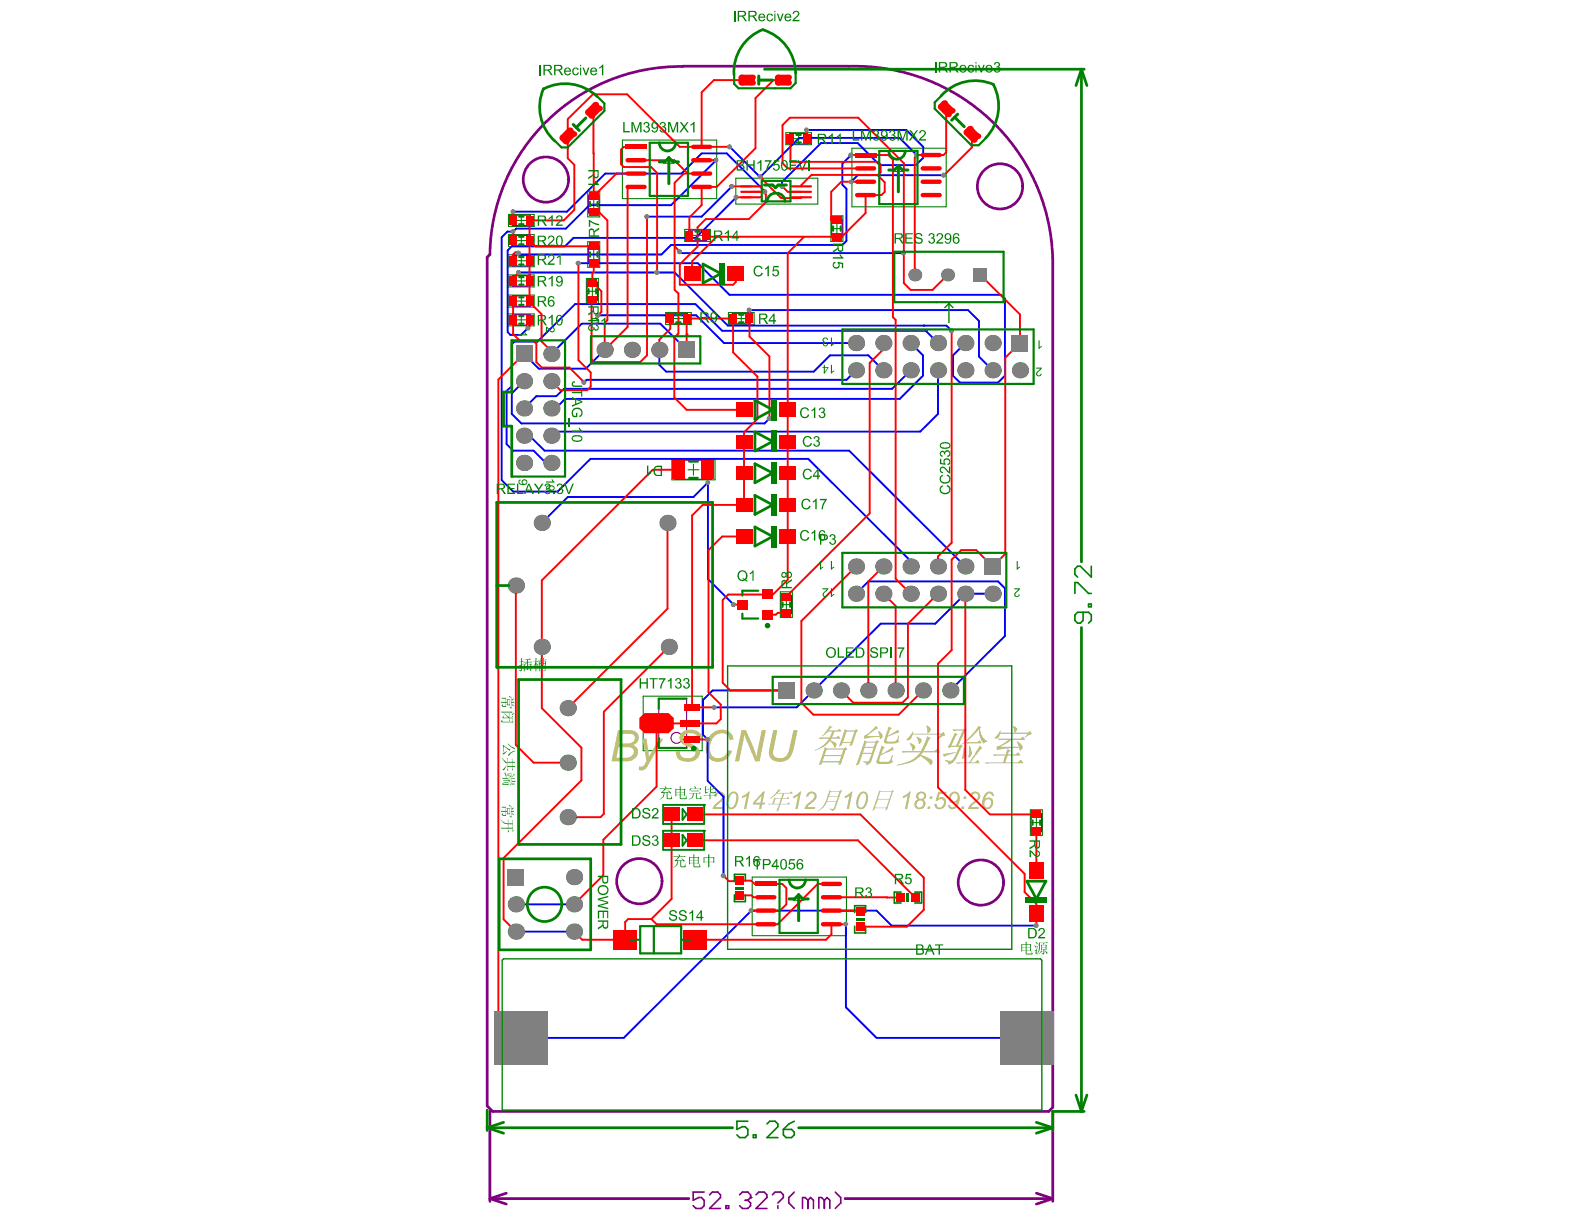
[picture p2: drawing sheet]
<svg xmlns="http://www.w3.org/2000/svg" width="279mm" height="216mm" viewBox="0 0 279 216" stroke-linecap="round" stroke-linejoin="round" font-family="sans-serif">
<g fill="none" stroke="#008000" stroke-width=".19">
<path d="M89.7 37.8h4.5v2.1h-4.5zM91 38.9h1.9M92 38v1.8M103.7 33.7h2.1v4.6h-2.1zM103.8 36h1.8M104.7 35.1v1.8M109.8 24.7h16.6v10.3h-16.6zM117 28.8h1.9M117.9 27.9v1.9M129.8 31.4h14.4v4.6h-14.4zM135.1 31.9h1.9M138.6 23.4h4.5v2.1h-4.5z"/>
<path d="M140 24.5h1.8M140.9 23.6v1.8M146.6 38.1h2.1v4.5h-2.1zM147.6 39.4v1.8M150.3 26.1h16.6v10.4h-16.6zM157.5 30.2h1.9M158.4 29.4v1.8M89.7 41.4h4.5v2.1h-4.5zM89.7 44.9h4.5v2.2h-4.5zM89.7 48.5h4.5v2.1h-4.5zM89.7 52.1h4.5v2.1h-4.5zM89.7 55.4h4.5v2.1h-4.5z"/>
<path d="M91 56.4h1.9M91 53.1h1.9M91 49.6h1.9M91 46h1.9M91 42.4h1.9M92 41.5v1.9M92 45.1v1.8M92 48.6v1.9M92 52.2v1.8M92 55.5v1.8M103.4 49.1h2.1v4.5h-2.1zM103.6 51.4h1.8"/>
<path d="M103.7 42.6h2.1v4.5h-2.1zM103.8 44.9h1.8M104.5 50.5v1.8M104.7 44v1.8M117.4 55.1h4.5v2.1h-4.5zM118.8 56.2h1.8M119.7 55.3v1.8M120.8 40.5h4.5v2.1h-4.5zM122.1 41.5h1.9M123 40.6v1.8M128.5 55.1h4.5v2.1h-4.5zM129.8 56.2h1.9"/>
<path d="M130.8 55.3v1.8M146.7 40.3h1.8M118.5 81.1h7.6v3.5h-7.6zM121.4 82.9h1.9M122.3 81.9v1.9M137.6 104.4h2.2v4.5h-2.2zM137.8 106.6h1.8M138.7 105.7v1.9M113.5 122.8h10.4v9.6h-10.4zM117.7 127.6h1.9M118.7 126.6v2M132.7 154.7h16.6v10.3h-16.6z"/>
<path d="M139.9 158.8h1.9M140.8 157.9v1.9M181.7 142.8h2.2v4.6h-2.2zM181.9 145.1h1.8M182.8 144.2v1.8"/>
</g>
<g fill="none" stroke="#800080" stroke-width=".19">
<path d="M90.4 38h3.1v1.8h-3.1zM103.8 34.4h1.8v3.2h-1.8zM139.3 23.6h3.2v1.8h-3.2zM146.7 38.7h1.8v3.2h-1.8zM90.4 41.5h3.1v1.9h-3.1zM90.4 45.1h3.1v1.8h-3.1zM90.4 48.6h3.1v1.9h-3.1zM90.4 52.2h3.1v1.8h-3.1zM90.4 55.5h3.1v1.8h-3.1zM103.6 49.8h1.8v3.2h-1.8zM103.8 43.3h1.8v3.2h-1.8zM118.1 55.3h3.2v1.8h-3.2z"/>
<path d="M121.5 40.6h3.1v1.8h-3.1zM129.2 55.3h3.1v1.8h-3.1zM119.1 81.2h6.4v3.3h-6.4zM137.8 105.1h1.8v3.1h-1.8zM116.2 123.2h4.9v8.7h-4.9zM181.9 143.5h1.8v3.2h-1.8z"/>
<circle cx="119.3" cy="130.2" r=".96"/>
</g>
<g fill="none" stroke="#800080" stroke-width=".48">
<path d="M120.4 11.7a33.6 33.6 0 0 0-34 33.2M120.4 11.7h29.3a34.9 34.9 0 0 1 36 33.8v149.8l-.7 .7h-98.1l-1-.9v-149.7l.5-.5M86.4 196v15.9M185.7 196v15.9M86.4 211.4l2.9 1M86.4 211.4h35.1M89.3 210.5l-2.9 .9M149.1 211.4h36.6M182.8 210.5l2.9 .9M185.7 211.4l-2.9 1"/>
<circle cx="96.3" cy="31.7" r="4"/>
<circle cx="176.4" cy="32.9" r="4"/>
<circle cx="112.8" cy="155.4" r="4"/>
<circle cx="173" cy="155.7" r="4"/>
</g>
<g fill="none" stroke="#800080" stroke-width=".29">
<path d="M124.2 210.3h-1.9v1.4l.9-.5h.5l.5 .5v1l-.5 .5h-.9l-.5-.5M125.2 210.8l.4-.5h1l.5 .5v.4l-1.9 2h1.9M128.1 212.7h.4v.5h-.4zM130.5 210.8l.4-.5h1l.5 .5v.4M131.4 211.7h.5M131.9 211.7l.5 .5v.5l-.5 .5h-1l-.4-.5M132.4 211.2h.1M132.4 211.2l-.5 .5M133.4 210.8l.4-.5h1l.5 .5v.4l-1.9 2h1.9M136.2 210.8l.5-.5h1l.5 .5v.4l-1 1M137.2 212.7v.5M140.1 210.3l-1 .9v1l1 1"/>
<path d="M142.5 211.7l-.5-.5h-.5v2M142.5 211.7v1.5M142.5 211.7l.5-.5 .5 .5v1.5M145.4 211.7l-.5-.5h-.5v2M145.4 211.7v1.5M145.4 211.7l.5-.5 .5 .5v1.5M147.3 210.3l1 .9v1l-1 1"/>
</g>
<g fill="#c0c073">
<path d="M113.4 130.3h.6l.5 3.2 1.7-3.2h.8l-2.6 4.5a1.48 1.48 0 0 1-1.6 1.1l-.1-.1v-.7a.78 .78 0 0 0 1.1-.4l.2-.4z"/>
<path d="M120.1 129.4a2.44 2.44 0 0 1 3.5 .1l.2 .8-.7 .1a1.23 1.23 0 0 0-1.6-1.1 .82 .82 0 0 0-.9 .9 .82 .82 0 0 0 .9 .8l.8 .4a1.46 1.46 0 0 1 1.1 1.5 1.46 1.46 0 0 1-1.3 1.4 2.72 2.72 0 0 1-2.6-.6l-.3-1.2h.7a1.23 1.23 0 0 0 1.6 1.3 .94 .94 0 0 0 1-.4 .94 .94 0 0 0 0-1.1l-1.1-.6a1.67 1.67 0 0 1-1.4-2.2z"/>
<path d="M125.4 129.6a2.4 2.4 0 0 1 3.8 .2l.2 .6-.7 .1a1.38 1.38 0 0 0-2.3-.9 2.62 2.62 0 0 0-.7 3.8 1.71 1.71 0 0 0 2.7-1l.8 .1-.1 .1a2.61 2.61 0 0 1-2.5 1.8 2.17 2.17 0 0 1-2.1-2.9l.2-.7z"/>
<path d="M130.8 128.8h.8l1.1 2.6 .8 2.1 .9-4.7h.7l-1.1 5.5h-.8l-1.9-4.8-.9 4.8h-.8z"/>
<path d="M136.4 128.8h.7l-.7 3.4a1.13 1.13 0 0 0 .2 1.3 1.13 1.13 0 0 0 1.3 .2 1.87 1.87 0 0 0 1.4-1.9l.7-3h.7l-.7 3.3a2.36 2.36 0 0 1-2.5 2.3 1.67 1.67 0 0 1-1.6-.7 1.67 1.67 0 0 1-.1-1.8z"/>
<path d="M126.2 139.9a.92 .92 0 0 1 1.5 0 .92 .92 0 0 1-.3 1.4l-1.2 1.1h1.4l-.1 .3h-1.8l.1-.5 .3-.3 1.1-1a.55 .55 0 0 0-.1-.9 .55 .55 0 0 0-.7 .5h-.4z"/>
<path d="M130.9 140.4l.7-.3 .5-.5h.1l-.6 3.1h-.4l.5-2.3-.9 .4z"/>
<path d="M140 140.4l.6-.3 .5-.5h.2l-.6 3.1h-.4l.5-2.3-.9 .4z"/>
<path d="M142.4 140a.92 .92 0 0 1 1.5-.1 .92 .92 0 0 1-.4 1.4l-1.1 1.1h1.4l-.1 .3h-1.8l.4-.8 .9-.7a.67 .67 0 0 0 .5-.7 .67 .67 0 0 0-.5-.6l-.4 .2-.2 .4h-.4z"/>
<path d="M149 140.4l.7-.3 .5-.5h.2l-.7 3.1h-.3l.4-2.3-.8 .4z"/>
<path d="M159.3 140.4l.7-.3 .4-.5h.2l-.6 3.1h-.4l.5-2.3-.9 .4z"/>
<path d="M165.5 139.7h1.5l-.1 .3h-1.2l-.2 .8a.86 .86 0 0 1 1.2 .1 .86 .86 0 0 1 .1 1.1 .98 .98 0 0 1-1.1 .8 .98 .98 0 0 1-.9-1h.4a.58 .58 0 0 0 .5 .7 .58 .58 0 0 0 .7-.5 .62 .62 0 0 0-.1-.9 .62 .62 0 0 0-.9 .2h-.4z"/>
<path d="M171.3 139.9a.93 .93 0 0 1 1.5 .1 .93 .93 0 0 1-.5 1.4l-1 1h1.3v.3h-1.8l.1-.5 .3-.3 1.1-1a.55 .55 0 0 0-.1-.9 .55 .55 0 0 0-.8 .5h-.4z"/>
<path d="M109 128.8h1.8a1.4 1.4 0 0 1 1.5 .5 1.4 1.4 0 0 1 .2 1.5l-.8 .6a1.34 1.34 0 0 1 .8 1.3 1.34 1.34 0 0 1-.8 1.2l-.9 .4h-2.9zM109.6 129.4l-.3 1.8h1.1a1.33 1.33 0 0 0 1.6-1 .89 .89 0 0 0-1.2-.8zM109.1 131.8l-.4 1.9h1.8a1.04 1.04 0 0 0 1.1-.6 1.04 1.04 0 0 0-.2-1.2z"/>
<path d="M149.3 129l-.6 1.9h1.4l.6-1.9zM149 128.6l.4 .3h1.3l.3-.3 .3 .3-.3 .2-.4 1.5a1.16 1.16 0 0 1-.8 1l.2-.5h-1.4l-.2 .4-.4 .2zM146.4 128l.4 .3-.2 .1-.4 .5h1.5l.4-.3 .3 .4h-1.2l-.5 1.1h.7l.5-.3 .3 .5h-1.6l-.1 .3 .6 .3a.51 .51 0 0 1 .5 .5 .51 .51 0 0 1-.4 .5l-.2-.5-.6-.7a4.2 4.2 0 0 1-2.3 1.6l-.3 .1-.1-.1 .2-.1a4.4 4.4 0 0 0 2.3-1.9l-1.6 .1-.2-.3h2l.4-1.1h-.8l-1 .9 .5-.7zM145.4 133.4l-.3 .9h3l.3-.9zM145.5 131.8l.4 .2h2.9l.4-.2 .3 .4-.4 .3-.8 2.3-.4 .2 .1-.5h-3l-.1 .3-.5 .2zM145.8 132.2l-.3 1h2.9l.4-1z"/>
<path d="M152.4 129.8l1-.6 1.1-1.2 .4 .5-.8 .4-1.3 1 2.3-.1-.2-.8a.76 .76 0 0 1 .7 .5 .76 .76 0 0 1-.2 .8l-.2 .1-.1-.5h-.1l-2.5 .4zM152.5 130.6l.4 .2h1.5l.4-.3 .2 .4-.2 .2-1.2 3.3-.3 .4-.5 .2v-.3l-.6-.3 .1-.1h.5a.42 .42 0 0 0 .6-.3l.3-1h-1.5l-.7 1.8-.5 .2zM152.8 131l-.3 .7h1.6l.3-.7zM152.5 131.9l-.3 .9h1.6l.3-.9zM156.7 128.2l.7 .3-.4 .2-.4 1.1 1.8-1.1 .3 .5-2.1 .7-.2 .6a.25 .25 0 0 0 0 .3 .25 .25 0 0 0 .3 0l1.3-.1 .6-1-.1 .9 .2 .2-.3 .2-.8 .2-1.5-.1a.5 .5 0 0 1 0-.8zM155.5 131.6l.6 .3-.3 .2-.4 .9 1.4-.7 .6-.6 .3 .6h-.3l-2.1 .9-.2 .8a.25 .25 0 0 0 0 .3 .25 .25 0 0 0 .3 .1l1.4-.1 .7-1.1-.1 1 .1 .1-.3 .3-.6 .2h-1.5a.53 .53 0 0 1-.5-.4 .53 .53 0 0 1 .2-.5z"/>
<path d="M161.6 130.1a.71 .71 0 0 1 1 .6l-.5 .6zM159 132.5h3.4l1.2-2.6 .6 .3-.3 .2-1 2.1h1.9l.6-.4 .4 .6h-3l-.3 .5a3.7 3.7 0 0 1 2 1.1l-.1 .3a.27 .27 0 0 1-.2 .4 .27 .27 0 0 1-.3-.4l-1.1-1a.44 .44 0 0 0-.8 .1 7.3 7.3 0 0 1-3.8 1.4v-.2l.7-.1a5.6 5.6 0 0 0 3.4-2.1l-3.1 .1zM160.5 131.2l.1-.1a1.04 1.04 0 0 1 .9 .8l-.5 .5zM163.4 128a.66 .66 0 0 1 .8 .6 .66 .66 0 0 1-.6 .7zM161 129h.1l-.1 .4h5l.4-.3 .4 .6-.7 .3-.8 .5-.1-.1 .8-.8h-5a.99 .99 0 0 1-.9 1l-.2-.2 .6-.6z"/>
<path d="M172.5 128.1l.1-.1 .5 .4-.3 .1a2.58 2.58 0 0 0 1.4 2.2l-.5 .3a.25 .25 0 0 1-.3 .1 .25 .25 0 0 1-.2-.3l-.4-1.1-.1-1.1-.1 .1a9.8 9.8 0 0 1-3 2.6l1.5-1.4zM170.4 130.9h1.9l.5-.3 .4 .5-2.6 .1zM170 131.9l.1-.1a1.6 1.6 0 0 1-.2 2.1h-.2v-.3zM170.9 131.6l.1-.1a1.9 1.9 0 0 1 .2 2 .19 .19 0 0 1-.2 .1 .19 .19 0 0 1-.2-.2l.1-.6zM168.6 134.5h2.4l1.8-3 .5 .4-.7 .7-1.4 1.9h.8l.5-.5 .3 .6-4 .1zM168 128.7h1.9l.3-.3 .4 .4-.4 .1-1.2 2.6 .5-.2 .3 .4-.3 .2-.6 1.3a2.34 2.34 0 0 1-1.6 1.7l-.2-.5-.4-.2 .1-.2a1.14 1.14 0 0 0 1.4-.1l1-2.2h-1.5l-.3 .3-.3-.4 .3-.1 1-2.3 .5 .4-.3 .2-.8 1.7h.8l1.2-2.6h-1.6zM166.3 133l2.3-.3-.1 .1-1.6 .5-.4 .2z"/>
<path d="M176.1 130.3h3.9l.4-.4 .4 .6h-2.3l-2.1 1.2h3.4l-.5-.9a.99 .99 0 0 1 1 1.2l-.2 .3a.13 .13 0 0 1-.2 .1 .13 .13 0 0 1-.1-.2 .28 .28 0 0 0-.1-.3 .28 .28 0 0 0-.3 0l-2.6 .2-.9 .2-.1-.6a4.1 4.1 0 0 0 2.1-1.2h-1.7zM173.7 134.5h3.2l.4-1.2-2 .1-.1-.3h2.2l.3-1 .6 .3-.4 .3-.1 .4h1.3l.5-.4 .4 .6h-2.3l-.4 1.2h2.2l.6-.5 .4 .6-6.6 .1zM178.7 128.1a.54 .54 0 0 1 .5 .2 .54 .54 0 0 1 .1 .6l-.3 .3h-.1zM176.4 128.9h.1l-.1 .3h4.9l.4-.3 .3 .6-.5 .2-.7 .5-.1-.1 .6-.7h-4.9a.73 .73 0 0 1-.9 .8 .24 .24 0 0 1 0-.2 .24 .24 0 0 1 .2-.1z"/>
<path d="M128.6 140.1l.3-.2a.86 .86 0 0 1 1.1-.1 .86 .86 0 0 1 .2 1.1 2.04 2.04 0 0 1-.9 1.8 .97 .97 0 0 1-1.1-1.3l.1-.7zM128.9 140.2l-.3 1a.8 .8 0 0 0 .5 1.3l.4-.3 .3-.9a1 1 0 0 0-.3-1.4z"/>
<path d="M134.6 139.6h.3l-.4 2h.4l-.1 .3h-.4l-.1 .8h-.4l.1-.8h-1.2l.1-.4zM134.4 140.3l-1.2 1.3h.9z"/>
<path d="M136.8 140.9l-.3 .9h1l.2-.9zM137.4 139.2l.3 .2-.6 .5h2.2l.3-.3 .3 .4h-1.6l-.3 .8h.7l.3-.2 .2 .3h-1.2l-.3 .9h1.1l.3-.3 .3 .4h-1.8l-.3 1.1-.3 .1 .4-1.2h-1.8l-.1-.1h.7l.4-1.1 .2 .1h1l.3-.8h-1.1l-.5 .5-.7 .4 .9-.8z"/>
<path d="M146.5 139.6l-.3 .8h1.6l.3-.8zM146.2 140.5l-.3 .8h1.6l.3-.8zM146.3 139.3l.2 .2h1.6l.2-.2 .2 .3-.2 .1-1 3a.43 .43 0 0 1-.4 .3 .43 .43 0 0 1-.4-.3h-.2l.8-.1 .4-1.2h-1.7l-.4 .8a2.15 2.15 0 0 1-1.2 .9l.6-.5 .6-.7z"/>
<path d="M151.5 140.1l.2-.2a.88 .88 0 0 1 1.1-.1 .88 .88 0 0 1 .3 1.1 1.9 1.9 0 0 1-1.1 1.8 1.01 1.01 0 0 1-1-1.4l.2-.6zM151.8 140.2l-.4 1a.98 .98 0 0 0 .4 1.3h.1a1.94 1.94 0 0 0 .9-2.1 .5 .5 0 0 0-.4-.5 .5 .5 0 0 0-.6 .3z"/>
<path d="M155.3 139.6l-.4 1.3h2l.4-1.3zM154.9 141l-.6 1.5h2l.5-1.5zM155.1 139.4l.2 .1h2l.2-.1 .2 .2-.2 .1-1.1 3.1-.2 .2 .1-.4h-2l-.4 .4z"/>
<path d="M161.8 139.9a.88 .88 0 0 1 1-.2 .88 .88 0 0 1 .6 .8l-.2 .3-.3 .3a.94 .94 0 0 1 .3 1.1 .94 .94 0 0 1-1 .5 .87 .87 0 0 1-.9-.7 .87 .87 0 0 1 .5-.9l.1-.1a.67 .67 0 0 1-.1-1.1zM162 140.4a.51 .51 0 0 0 1 0 .51 .51 0 0 0-1 0zM161.8 141.4a.59 .59 0 0 0-.1 .8 .59 .59 0 0 0 .8 .2 .6 .6 0 0 0 .3-.9 .6 .6 0 0 0-1-.1z"/>
<path d="M164.1 140.5h.4l-.1 .4h-.4zM163.7 142.3h.4l-.1 .4h-.4z"/>
<path d="M167.6 140l.1-.1a.97 .97 0 0 1 1.2-.1 .97 .97 0 0 1 .4 1.2 1.56 1.56 0 0 1-1.5 1.7l-.5-.4-.1-.3h.4a.51 .51 0 0 0 .5 .4 .51 .51 0 0 0 .5-.5l.2-.5-.2 .2a.88 .88 0 0 1-1.1-.2 .88 .88 0 0 1 0-1.1zM167.9 140.2v.1a.6 .6 0 0 0 .1 1 .6 .6 0 0 0 .9-.5 .56 .56 0 0 0-.2-.8 .56 .56 0 0 0-.8 .2z"/>
<path d="M170 140.5h.5l-.1 .4h-.5zM169.6 142.3h.5l-.1 .4h-.5z"/>
<path d="M173.7 140.1a.84 .84 0 0 1 .9-.5 .84 .84 0 0 1 .7 .8h-.4a.48 .48 0 0 0-.4-.5 .48 .48 0 0 0-.5 .5l-.3 .5h.1a.84 .84 0 0 1 1-.1 .84 .84 0 0 1 .4 .9l-.1 .2a.98 .98 0 0 1-1.2 .8 .98 .98 0 0 1-.6-1.3l.1-.7zM173.7 141.3a.7 .7 0 0 0-.1 .7 .7 .7 0 0 0 .6 .5l.1-.1a.75 .75 0 0 0 .5-.7 .75 .75 0 0 0-.5-.7z"/>
</g>
<path d="M89.4 78.3l1.1 1.2M90.3 68.1l-.9 .9M90.7 60.3l-.4 .4" fill="none" stroke="#00f" stroke-width=".34"/>
<circle cx="91.5" cy="44.5" r=".17" fill="#00f"/>
<path d="M90.3 43.4l-.8 .8M91 40.3l-.5 .6h-1l-1 1M91.5 44.5v.1M93.1 57.9h.1M92.4 76.9h1M97.3 72h.7M98 76.1l-.7 .8" fill="none" stroke="#00f" stroke-width=".34"/>
<circle cx="99.7" cy="70.4" r=".17" fill="#00f"/>
<path d="M148.6 32.6l.7 .7M119.9 44.4l.2 .2M116.3 64.4l1.2 1.2M160.6 99v.9M124 129.6l.8 .8M125.7 121.8l-1.7 1.7" fill="none" stroke="#00f" stroke-width=".34"/>
<g fill="#00f">
<circle cx="163.3" cy="58.3" r=".17"/>
<circle cx="162.9" cy="57.4" r=".17"/>
</g>
<g fill="none" stroke="#00f" stroke-width=".34">
<path d="M126.3 28.3l-7.9 7.9h-14.4l-4.2 4.1h-8.8M128.7 25.9l5.4 5.3 6.9-6.9h17.7l3 3M129.1 32.9l-5.3 5.3h-9.7M129.9 34.8l-7.2 7.2h-21.5l-1.5 1.4h-9.4M135 33.8l-6.8-6.7h-4.4l-3.6 3.5h-13.4l-6.8 6.7h-9.5M142.3 22.9h17.6l3 3v1.9l-1.4 1.3h-6.3l-3.9-3.9h-6.5l-6.9 6.9v.7M149.3 33.3v9.2l-.7 .7h-30.2l-1.7 1.7h-24.8l-.4-.4M150.1 27.3l-1.5 1.6v3.7M166.5 30.9h-15.2l-1.2 1.2M88.5 41.9v42.8l2 2h7.9l5.7-5.8h38.5l18 18.1M89.5 44.2v14.4l.5 .5h1.9l1.2-1.2M91.5 48.1h27.5l9.4 9.3h38.5l1 .9"/>
<path d="M102 46.4h21.1l5.6 5.6h47.9l.7 .7v13.6l-1.2 1.2h-6.8l-1.2-1.2v-3.6l2.2-2.2M105.5 55.6h17.3l4.9 4.9h23.3M120.1 44.6h39.3M132.2 54.7h38.6l1.9 1.9v6.3l2.4 2.4M166.4 48.5h.7M89.4 69v9.3M90.3 60.7v7.4M90.5 79.5h3.6l2.7 2.6 .5-.4M90.7 60.3h4.1l6.7-6.7h21.2l4.7 4.7h35.9l2.2 2.2M92.4 67.2l-2.1 2.2v3.6l1.7 1.7h42.8l.9-.9M93.4 76.9l2.7 2.6h53.7l20.5 20.4M106.7 61.7l-3.4 3.3h-8.3l-2.6-2.6"/>
<path d="M116.3 61.7v2.7M121.1 61.7l-4.6-4.6h-13.9l-5.3 5.3M151 65.3l-1.7 1.7h-45.8l-.5 .4M155.8 65.3l-2.6-2.6h-6.8l-2.9 2.9h-26M160.6 65.3l-3.2 3.3h-57.9l-1.4 1.3h-3.5l-2.2 2.1M160.6 60.5l2.2 2.2v3.6l-4.1 4.1h-59l-1.7 1.6M165.5 65.3v7.7l-3.2 3.1h-64.3M95.6 92.2l4.5-4.5h22.2l2.6-2.6v17l4.5 4.5M151 104.7l2.2-2.1h22.9l1.2 1.2v8.4l-9.7 9.6M175.1 104.7h-4.8l-5.3 5.3h-9.7l-14.8 14.8h-14.5M124 123.5v6.1M124.8 130.4v7.3l2.8 2.8v14"/>
<path d="M125.7 121.8h13M91 159.5h10.3M91 164.3h10.3M149.2 163v14.7l5.4 5.4h26.5M182.8 163.3h-25.5l-2.7-2.7h-22.1l-22.5 22.5h-18"/>
</g>
<g fill="#808080">
<circle cx="127.6" cy="154.5" r=".43"/>
<circle cx="91.4" cy="44.6" r=".43"/>
<circle cx="93.1" cy="57.9" r=".43"/>
<circle cx="134.1" cy="31.2" r=".43"/>
<circle cx="137.9" cy="32.9" r=".43"/>
<circle cx="134.9" cy="33.8" r=".42"/>
<circle cx="159.4" cy="44.6" r=".43"/>
<circle cx="167.8" cy="58.3" r=".43"/>
<circle cx="119.9" cy="44.4" r=".43"/>
<circle cx="128.7" cy="25.9" r=".43"/>
<circle cx="161.6" cy="27.3" r=".43"/>
<circle cx="103" cy="67.4" r=".43"/>
<circle cx="150.1" cy="27.3" r=".43"/>
<circle cx="90.5" cy="40.8" r=".41"/>
<circle cx="126.3" cy="28.3" r=".43"/>
<circle cx="129.4" cy="106.6" r=".43"/>
<circle cx="129.8" cy="34.8" r=".43"/>
<circle cx="129.1" cy="32.9" r=".43"/>
<circle cx="114.1" cy="38.2" r=".43"/>
<circle cx="150.1" cy="32.1" r=".41"/>
<circle cx="166.4" cy="30.9" r=".42"/>
<circle cx="149.2" cy="163" r=".42"/>
<circle cx="142.2" cy="22.9" r=".42"/>
<circle cx="135.7" cy="73.8" r=".43"/>
<circle cx="132.2" cy="54.7" r=".43"/>
<circle cx="102" cy="46.4" r=".43"/>
<circle cx="105.5" cy="55.6" r=".43"/>
<circle cx="115.9" cy="48.1" r=".43"/>
<circle cx="91.4" cy="48.1" r=".42"/>
<circle cx="90.5" cy="37.3" r=".42"/>
<circle cx="124.8" cy="130.4" r=".43"/>
<circle cx="124.8" cy="85.1" r=".42"/>
<circle cx="125.9" cy="124.8" r=".42"/>
<circle cx="132.5" cy="160.6" r=".43"/>
<circle cx="182.8" cy="163.3" r=".43"/>
<circle cx="101.3" cy="164.3" r="1.42"/>
<circle cx="101.3" cy="159.5" r="1.42"/>
<circle cx="101.3" cy="154.7" r="1.42"/>
<circle cx="167.1" cy="48.5" r="1.13"/>
<circle cx="92.4" cy="72" r="1.42"/>
<circle cx="97.3" cy="72" r="1.42"/>
<circle cx="155.8" cy="60.5" r="1.42"/>
<circle cx="160.6" cy="60.5" r="1.42"/>
<circle cx="170.3" cy="60.5" r="1.42"/>
<circle cx="175.1" cy="60.5" r="1.42"/>
<circle cx="100.1" cy="144.1" r="1.42"/>
<circle cx="100.1" cy="134.5" r="1.42"/>
<circle cx="95.6" cy="114.1" r="1.42"/>
<circle cx="95.6" cy="92.2" r="1.42"/>
<circle cx="92.4" cy="81.7" r="1.42"/>
<circle cx="97.3" cy="81.7" r="1.42"/>
<circle cx="92.4" cy="67.2" r="1.42"/>
<circle cx="97.3" cy="67.2" r="1.42"/>
<circle cx="92.4" cy="76.9" r="1.42"/>
<circle cx="97.3" cy="76.9" r="1.42"/>
<circle cx="97.3" cy="62.4" r="1.42"/>
<circle cx="118" cy="114.1" r="1.42"/>
<circle cx="117.7" cy="92.2" r="1.42"/>
<circle cx="116.3" cy="61.7" r="1.42"/>
<circle cx="111.5" cy="61.7" r="1.42"/>
<circle cx="143.5" cy="121.8" r="1.42"/>
<circle cx="148.3" cy="121.8" r="1.42"/>
<circle cx="162.8" cy="121.8" r="1.42"/>
<circle cx="158" cy="121.8" r="1.42"/>
<circle cx="160.6" cy="99.9" r="1.42"/>
<circle cx="160.6" cy="104.7" r="1.42"/>
<circle cx="155.8" cy="99.9" r="1.42"/>
<circle cx="155.8" cy="104.7" r="1.42"/>
<circle cx="175.1" cy="104.7" r="1.42"/>
<circle cx="170.3" cy="99.9" r="1.42"/>
<circle cx="170.3" cy="104.7" r="1.42"/>
<circle cx="100.1" cy="124.9" r="1.42"/>
<circle cx="161.4" cy="48.5" r="1.13"/>
<circle cx="155.8" cy="65.3" r="1.42"/>
<circle cx="160.6" cy="65.3" r="1.42"/>
<circle cx="170.3" cy="65.3" r="1.42"/>
<circle cx="175.1" cy="65.3" r="1.42"/>
<circle cx="179.9" cy="65.3" r="1.42"/>
<circle cx="91" cy="164.3" r="1.42"/>
<circle cx="151" cy="60.5" r="1.42"/>
<circle cx="165.5" cy="60.5" r="1.42"/>
<circle cx="91" cy="159.5" r="1.42"/>
<circle cx="91" cy="103.3" r="1.42"/>
<circle cx="106.7" cy="61.7" r="1.42"/>
<circle cx="167.6" cy="121.8" r="1.42"/>
<circle cx="153.2" cy="121.8" r="1.42"/>
<circle cx="165.5" cy="99.9" r="1.42"/>
<circle cx="165.5" cy="104.7" r="1.42"/>
<circle cx="151" cy="99.9" r="1.42"/>
<circle cx="151" cy="104.7" r="1.42"/>
<circle cx="151" cy="65.3" r="1.42"/>
<circle cx="165.5" cy="65.3" r="1.42"/>
</g>
<g fill="#808080">
<path d="M178.5 59.1h2.9v2.9h-2.9z" fill-rule="evenodd"/>
<path d="M91 61h2.9v2.9h-2.9z" fill-rule="evenodd"/>
<path d="M137.3 120.3h2.9v2.9h-2.9z" fill-rule="evenodd"/>
<path d="M173.6 98.5h2.9v2.9h-2.9z" fill-rule="evenodd"/>
<path d="M171.8 47.3h2.3v2.3h-2.3z" fill-rule="evenodd"/>
<path d="M89.5 153.3h2.9v2.9h-2.9z" fill-rule="evenodd"/>
<path d="M119.7 60.3h2.9v2.9h-2.9z" fill-rule="evenodd"/>
<path d="M87.2 178.4h9.5v9.4h-9.5z" fill-rule="evenodd"/>
<path d="M176.4 178.4h9.4v9.4h-9.4z" fill-rule="evenodd"/>
</g>
<path d="M91.5 44.5h-.6l-.4 .4v1.1M91.5 48.1l-1 .9v.6" fill="none" stroke="#f00" stroke-width=".34"/>
<circle cx="91.5" cy="44.5" r=".17" fill="#f00"/>
<g fill="none" stroke="#f00" stroke-width=".34">
<path d="M90.5 37.3v1.6M104.7 27v.1M104.7 37.4h1M104.7 34.6h.1M109.5 29l.5 .5M110 25.9l-.5 .5M90.5 40.9v1.5M91.5 44.5v.1M93.4 53.1v.2M93.4 56.4v1.2l-.2 .3M104.3 52.8h.2M104.7 48l-.2 .3v1.6h.2"/>
<path d="M106.1 55l-.6 .6M116.3 59.9v1.8M118.2 56.2v1.8M121.1 59v2.7M94.1 60.1l.5 .5M97.3 67.2l1.5 1.6M104.2 68.2l-.6 .6M104.3 63.4l.5 .5M114.1 62.7l-1.2 1.2M120.6 130.4h1.5M106.5 143.6l-.6 .5M101.3 164.3l1.4 1.5"/>
<path d="M110.3 162.6v3.2"/>
</g>
<circle cx="121.1" cy="59" r=".17" fill="#f00"/>
<path d="M118.9 28.3l2.4 2.3h-.7M119 51.1l.7 .7M119 43.4l.9 1M119.7 58.8l-.8 .7" fill="none" stroke="#f00" stroke-width=".34"/>
<circle cx="126" cy="124.8" r=".17" fill="#f00"/>
<path d="M124.5 41.5l.2 .3M129.8 48.3v1.4l-.5 .5M124.9 82.9v2.2M127.1 124.3v2.5M127.5 120.4l1.3 1.4" fill="none" stroke="#f00" stroke-width=".34"/>
<circle cx="132.5" cy="160.6" r=".17" fill="#f00"/>
<g fill="none" stroke="#f00" stroke-width=".34">
<path d="M104.7 19.5v7.5M125.9 14.1l-2.1 2.2M93.4 38.9v7.1M100.1 21v6.9l1.2 1.2M109.5 26.4v2.6M120.6 30.6l-1.6 1.6M121.6 38.4v3.1M124.5 38.6l-1.5 1.5v3.4M135 33.8h-.4l.5 .5M138.9 33.8h2.5M139.4 28.5h.1M141.4 32.6v.3"/>
<path d="M141.4 34.8l-.2 .1M146.6 38.9h1M148.4 32.1l-1.8 1.7M150.1 32.1h2.6M150.1 27.3h2.6M154.9 28.5l.4 .5v1.4l-.4 .6M156.1 32.2v1.6l-.6 .6M161.7 27.3h2.5M166.9 26.9l-.5 .4M90.5 53.1v5.8M93.4 49.6v3.5M93.4 42.4l1 1"/>
<path d="M104.3 52.8v10.6M104.7 49.9l1.4 1.5v3.6M104.7 46.3v1.7M106.7 57v4.7M118.2 58l-1.9 1.9M119.7 51.8v7M121.1 56.2v2.8M122.1 46.1v2.2M129.3 56.2v5.9M132.2 54.7v1.5M147.6 41.8h.9M157.5 55.9l.5 .5"/>
<path d="M94.6 60.6v3.3M97.3 62v.4M100.4 64.8l2.6 2.6M104.2 65.7v2.5M118.9 70.1l2.2 2.2M133.6 66.4v7.5l-2.4 2.4v1.6M155.8 60.5h1.1M131.2 83.4v5.7M165.5 98.1v1.8M128.4 104.9l-.9 .9M102.6 131.9v5.7M115.8 127.6v11.2"/>
<path d="M106.4 148.1v6.3M118.5 143.7v4.5M127.6 154.5l1 .9M130.5 157.9h2.1l.3 .4M130.5 155.3h2l.6 .6M156.4 158.3h.1M182.8 159.4v1.8M88.8 162.2l2.2 2.1M110.8 162.1l-.5 .5M135.1 163h2.1M135.1 160.6h2.5M149.2 163h-2.5v1.8"/>
<path d="M151.5 160.6l.2 .2"/>
</g>
<circle cx="132.2" cy="54.7" r=".17" fill="#f00"/>
<g fill="none" stroke="#f00" stroke-width=".34">
<path d="M123.8 16.3v9.6M133.3 17.3v8.8M166.9 19.2v7.7M101.3 29.1v7.9l-1.9 1.9h-6M104.7 27.1v7.5M105.7 37.4l1.4 1.5M108.7 30.6h3.5M110 29.5h4.8l1.1 1v17.6M110 25.9h2.2M112.2 33h-1.5v24.7M112.2 28.3h6.7M114.1 38.2v24.5"/>
<path d="M119 32.2v18.9M123.8 28.3h2.5M124.5 38.6h7.6M126.4 33h-2.6v3.2l-2.2 2.2M129.1 32.9h3.3M129.9 34.8h2.5M132.4 33.8h2.2M135.1 34.3v1.4M139.4 24.5v4M142.3 22.9v1.6M146.6 33.8v5.1M152.7 34.4v3.2"/>
<path d="M154.9 31l1.2 1.2M157.5 28.2v27.7M159.4 28.8v21.1l1.2 1.2M161.8 27.3l-.4 .5v20.7M171.4 23.7v2.3M90.5 58.9l1.2 1.2h2.4M93.4 46v3.6M94.4 43.4h10.3M102 46.4v17.1l2.2 2.2M107.1 56.5l-.4 .5M118.9 59.5v10.6M119.9 46.6v3.6"/>
<path d="M121.1 56.2h8.2M124.7 41.8h1.7M132.2 56.2v3.2M138.9 44.6v57.7M158 56.4v45.7l2.6 2.6M167.9 58.3v37.4l-2.4 2.4M179.9 55.5v5l-2.6 2.6v34.6M94.6 63.9l1 .9h4.8M95.5 60.2l1.8 1.8M98.8 68.8h4.8M121.1 72.3h10.1M131.2 77.9v5.5"/>
<path d="M135.7 62.9v10.9M115.1 82.9h4.7M117.7 92.2v15.2M122.1 90.9v33.9h3.9M124 89.1h7.2M125 97v25.1M127.4 94.6h3.8M167.9 98.7v16l-2.4 2.4v21.8M169.5 97h2.7M91 103.3v28.1M127.5 105.8v14.6M129.4 106.6h1.5"/>
<path d="M135.4 104.9h.9M137.2 108.1l-.4 .3h-1.4M141.4 109.5v14.5M153.2 102.6v19.2M158 106.9v14.9M160.2 110v13l-1 1M170.3 104.7v34.6M94.1 134.5h6M106.5 125.5v18.1M115.8 127.6h3M122.1 130.4h2.7M127.1 126.8l-.7 .8h-4.7"/>
<path d="M88.8 151.3v10.9M118.5 148.2v10.4M130.5 155.3l-.1 .1h-1.8M132.9 158.3h2.2M133.1 155.9h2M138.7 156.6v2.9M162.9 154.8v5.7M180.7 154.1v3.3l2.1 2M182.8 146.5v7M110.8 162.1h4.1M132.5 160.6h2.6M182.8 161.2v2.1"/>
</g>
<circle cx="126.3" cy="28.3" r=".17" fill="#f00"/>
<g fill="none" stroke="#f00" stroke-width=".34">
<path d="M125.9 14.1h5.8M138.1 14.1h-1.7l-3.1 3.2M100.1 21l4.5-4.4h6l9.3 9.3h8.8M107.1 38.9v17.6M108.7 30.6l-3.9 4M121.3 30.6h2.5M133.3 26.1l-6.9 6.9M134.1 31.2l3.7 3.7h3.4M135.1 35.7l-3 2.9M138 32.9l.9 .9M139.5 28.5h15.4M148.4 32.1h1.7"/>
<path d="M152.7 34.4h2.8M152.7 27.3h4l.8 .9M152.7 37.6l-4.2 4.2M154.9 30.9h-11.8l-1.7 1.7M159.4 28.8l-8-8h-12.1l-1.3 1.3v6.7l.9 .9h13.8M164.2 27.3h2.2M171.4 26l-4.9 4.9M93.4 53.3l2.1 2.1v4.8M110.7 57.7l-4 4M119.9 50.2h9.4M123 43.5l-3.1 3.1M132.2 59.4l3.5 3.5"/>
<path d="M141.8 41.8l-2.9 2.8M147.6 41.8h-21.2l-4.3 4.3M167.1 48.5l-2.6 2.6h-3.9M172.9 48.5l7 7M92.4 62.4l-4.5 4.6v112l4.1 4.1M104.8 63.9h8.1M129.3 62.1l4.3 4.3M156.9 60.5l-3.5 3.5v26.5l-14.7 14.7M115.1 82.9l-19.5 19.5v22.5l7 7M124 89.1l-1.9 1.8M127.4 94.6l-2.4 2.4M151 99.9l-9.6 9.6"/>
<path d="M155.8 99.9l-2.6 2.7M169.5 97l-1.6 1.7M172.2 97l2.9 2.9 2.2-2.2M117.7 107.4l-17.6 17.5M118 114.1l-11.5 11.4M128.4 104.9h7M137.2 108.1h1.5M138.9 102.3l-2.6 2.6M155.8 104.7l2.2 2.2M165.5 104.7l-5.3 5.3M91 131.4l3.1 3.1M102.6 137.6l-13.8 13.7"/>
<path d="M115.8 138.8l-9.4 9.3M118.8 127.6h2.9M125 122.1l2.1 2.2M128.8 121.8h9.9M148.3 121.8l2.2 2.2h8.7M162.8 121.8l-4.3 4.3h-15l-2.1-2.1M165.5 138.9l15.2 15.2M170.3 139.3l4.3 4.4h8.2M100.1 144.1h5.8M106.4 154.4l-5.1 5.1M118.5 158.6l-3.6 3.5 .9 .9h19.3M122.7 143.7h29.1l11.1 11.1"/>
<path d="M122.7 148.2h28.6l10.2 10.1M135.1 155.9h2.9l.7 .7M138.7 159.5l-1.1 1.1M146.7 155.9h-2.5l-7 7.1M146.7 158.3h9.7M156.5 158.3h2.4M102.7 165.8h7.6M146.7 164.8l-1 1h-23.1M146.7 160.6h4.8M162.9 160.5l-2.9 3h-8.3"/>
</g>
<g fill="#808080">
<circle cx="127.6" cy="154.5" r=".43"/>
<circle cx="91.4" cy="44.6" r=".43"/>
<circle cx="93.1" cy="57.9" r=".43"/>
<circle cx="134.1" cy="31.2" r=".43"/>
<circle cx="137.9" cy="32.9" r=".43"/>
<circle cx="134.9" cy="33.8" r=".42"/>
<circle cx="159.4" cy="44.6" r=".43"/>
<circle cx="167.8" cy="58.3" r=".43"/>
<circle cx="119.9" cy="44.4" r=".43"/>
<circle cx="128.7" cy="25.9" r=".43"/>
<circle cx="161.6" cy="27.3" r=".43"/>
<circle cx="103" cy="67.4" r=".43"/>
<circle cx="150.1" cy="27.3" r=".43"/>
<circle cx="90.5" cy="40.8" r=".41"/>
<circle cx="126.3" cy="28.3" r=".43"/>
<circle cx="129.4" cy="106.6" r=".43"/>
<circle cx="129.8" cy="34.8" r=".43"/>
<circle cx="129.1" cy="32.9" r=".43"/>
<circle cx="114.1" cy="38.2" r=".43"/>
<circle cx="150.1" cy="32.1" r=".41"/>
<circle cx="166.4" cy="30.9" r=".42"/>
<circle cx="149.2" cy="163" r=".42"/>
<circle cx="142.2" cy="22.9" r=".42"/>
<circle cx="135.7" cy="73.8" r=".43"/>
<circle cx="132.2" cy="54.7" r=".43"/>
<circle cx="102" cy="46.4" r=".43"/>
<circle cx="105.5" cy="55.6" r=".43"/>
<circle cx="115.9" cy="48.1" r=".43"/>
<circle cx="91.4" cy="48.1" r=".42"/>
<circle cx="90.5" cy="37.3" r=".42"/>
<circle cx="124.8" cy="130.4" r=".43"/>
<circle cx="124.8" cy="85.1" r=".42"/>
<circle cx="125.9" cy="124.8" r=".42"/>
<circle cx="132.5" cy="160.6" r=".43"/>
<circle cx="182.8" cy="163.3" r=".43"/>
<circle cx="101.3" cy="164.3" r="1.42"/>
<circle cx="101.3" cy="159.5" r="1.42"/>
<circle cx="101.3" cy="154.7" r="1.42"/>
<circle cx="167.1" cy="48.5" r="1.13"/>
<circle cx="92.4" cy="72" r="1.42"/>
<circle cx="97.3" cy="72" r="1.42"/>
<circle cx="155.8" cy="60.5" r="1.42"/>
<circle cx="160.6" cy="60.5" r="1.42"/>
<circle cx="170.3" cy="60.5" r="1.42"/>
<circle cx="175.1" cy="60.5" r="1.42"/>
<circle cx="100.1" cy="144.1" r="1.42"/>
<circle cx="100.1" cy="134.5" r="1.42"/>
<circle cx="95.6" cy="114.1" r="1.42"/>
<circle cx="95.6" cy="92.2" r="1.42"/>
<circle cx="92.4" cy="81.7" r="1.42"/>
<circle cx="97.3" cy="81.7" r="1.42"/>
<circle cx="92.4" cy="67.2" r="1.42"/>
<circle cx="97.3" cy="67.2" r="1.42"/>
<circle cx="92.4" cy="76.9" r="1.42"/>
<circle cx="97.3" cy="76.9" r="1.42"/>
<circle cx="97.3" cy="62.4" r="1.42"/>
<circle cx="118" cy="114.1" r="1.42"/>
<circle cx="117.7" cy="92.2" r="1.42"/>
<circle cx="116.3" cy="61.7" r="1.42"/>
<circle cx="111.5" cy="61.7" r="1.42"/>
<circle cx="143.5" cy="121.8" r="1.42"/>
<circle cx="148.3" cy="121.8" r="1.42"/>
<circle cx="162.8" cy="121.8" r="1.42"/>
<circle cx="158" cy="121.8" r="1.42"/>
<circle cx="160.6" cy="99.9" r="1.42"/>
<circle cx="160.6" cy="104.7" r="1.42"/>
<circle cx="155.8" cy="99.9" r="1.42"/>
<circle cx="155.8" cy="104.7" r="1.42"/>
<circle cx="175.1" cy="104.7" r="1.42"/>
<circle cx="170.3" cy="99.9" r="1.42"/>
<circle cx="170.3" cy="104.7" r="1.42"/>
<circle cx="100.1" cy="124.9" r="1.42"/>
<circle cx="161.4" cy="48.5" r="1.13"/>
<circle cx="155.8" cy="65.3" r="1.42"/>
<circle cx="160.6" cy="65.3" r="1.42"/>
<circle cx="170.3" cy="65.3" r="1.42"/>
<circle cx="175.1" cy="65.3" r="1.42"/>
<circle cx="179.9" cy="65.3" r="1.42"/>
<circle cx="91" cy="164.3" r="1.42"/>
<circle cx="151" cy="60.5" r="1.42"/>
<circle cx="165.5" cy="60.5" r="1.42"/>
<circle cx="91" cy="159.5" r="1.42"/>
<circle cx="91" cy="103.3" r="1.42"/>
<circle cx="106.7" cy="61.7" r="1.42"/>
<circle cx="167.6" cy="121.8" r="1.42"/>
<circle cx="153.2" cy="121.8" r="1.42"/>
<circle cx="165.5" cy="99.9" r="1.42"/>
<circle cx="165.5" cy="104.7" r="1.42"/>
<circle cx="151" cy="99.9" r="1.42"/>
<circle cx="151" cy="104.7" r="1.42"/>
<circle cx="151" cy="65.3" r="1.42"/>
<circle cx="165.5" cy="65.3" r="1.42"/>
</g>
<g fill="#808080">
<path d="M178.5 59.1h2.9v2.9h-2.9z" fill-rule="evenodd"/>
<path d="M91 61h2.9v2.9h-2.9z" fill-rule="evenodd"/>
<path d="M137.3 120.3h2.9v2.9h-2.9z" fill-rule="evenodd"/>
<path d="M173.6 98.5h2.9v2.9h-2.9z" fill-rule="evenodd"/>
<path d="M171.8 47.3h2.3v2.3h-2.3z" fill-rule="evenodd"/>
<path d="M89.5 153.3h2.9v2.9h-2.9z" fill-rule="evenodd"/>
<path d="M119.7 60.3h2.9v2.9h-2.9z" fill-rule="evenodd"/>
<path d="M87.2 178.4h9.5v9.4h-9.5z" fill-rule="evenodd"/>
<path d="M176.4 178.4h9.4v9.4h-9.4z" fill-rule="evenodd"/>
</g>
<g fill="#f00">
<path d="M89.8 55.6h1.4v1.7h-1.4z" fill-rule="evenodd"/>
<path d="M89.8 52.2h1.4v1.7h-1.4z" fill-rule="evenodd"/>
<path d="M89.8 48.7h1.4v1.7h-1.4z" fill-rule="evenodd"/>
<path d="M89.8 45.1h1.4v1.7h-1.4z" fill-rule="evenodd"/>
<path d="M92.7 55.6h1.4v1.6h-1.4z" fill-rule="evenodd"/>
<path d="M92.7 52.3h1.4v1.7h-1.4z" fill-rule="evenodd"/>
<path d="M92.7 48.7h1.4v1.7h-1.4z" fill-rule="evenodd"/>
<path d="M92.7 45.2h1.4v1.7h-1.4z" fill-rule="evenodd"/>
<path d="M103.6 52.2h1.8v1.3h-1.8z" fill-rule="evenodd"/>
<path d="M103.6 49.3h1.8v1.3h-1.8z" fill-rule="evenodd"/>
<path d="M103.9 36.8h1.7v1.3h-1.7z" fill-rule="evenodd"/>
<path d="M103.9 33.9h1.7v1.3h-1.7z" fill-rule="evenodd"/>
<path d="M120.4 55.4h1.4v1.6h-1.4z" fill-rule="evenodd"/>
<path d="M120.9 40.7h1.4v1.7h-1.4z" fill-rule="evenodd"/>
<path d="M123.8 40.7h1.4v1.6h-1.4z" fill-rule="evenodd"/>
<path d="M128.6 55.4h1.4v1.6h-1.4z" fill-rule="evenodd"/>
<path d="M131.5 55.3h1.4v1.7h-1.4z" fill-rule="evenodd"/>
<path d="M146.8 41.1h1.7v1.3h-1.7z" fill-rule="evenodd"/>
<path d="M151 162.7h1.4v1.5h-1.4z" fill-rule="evenodd"/>
<path d="M151 160.1h1.5v1.4h-1.5z" fill-rule="evenodd"/>
<path d="M89.8 41.6h1.4v1.7h-1.4z" fill-rule="evenodd"/>
<path d="M89.8 38h1.4v1.7h-1.4z" fill-rule="evenodd"/>
<path d="M92.7 41.6h1.4v1.7h-1.4z" fill-rule="evenodd"/>
<path d="M92.7 38.1h1.4v1.6h-1.4z" fill-rule="evenodd"/>
<path d="M103.9 42.8h1.7v1.3h-1.7z" fill-rule="evenodd"/>
<path d="M103.9 45.7h1.7v1.3h-1.7z" fill-rule="evenodd"/>
<path d="M123.8 81.3h2.1v3.2h-2.1z" fill-rule="evenodd"/>
<path d="M134.5 104h1.7v1.7h-1.7z" fill-rule="evenodd"/>
<path d="M134.5 107.6h1.8v1.6h-1.8z" fill-rule="evenodd"/>
<path d="M138.8 23.6h1.3v1.7h-1.3z" fill-rule="evenodd"/>
<path d="M146.8 38.2h1.7v1.3h-1.7z" fill-rule="evenodd"/>
<path d="M158.2 157.6h1.4v1.4h-1.4z" fill-rule="evenodd"/>
<path d="M181.6 159.8h2.5v2.8h-2.5z" fill-rule="evenodd"/>
<path d="M181.9 143h1.8v1.3h-1.8z" fill-rule="evenodd"/>
<path d="M181.9 145.9h1.8v1.3h-1.8z" fill-rule="evenodd"/>
<path d="M181.6 152.1h2.5v2.9h-2.5z" fill-rule="evenodd"/>
<path d="M117.5 55.3h1.4v1.7h-1.4z" fill-rule="evenodd"/>
</g>
<path d="M110.7 33h3M110.7 30.6h3" fill="none" stroke="#f00" stroke-width=".77"/>
<g fill="#f00">
<path d="M110.3 25.5h3.8v.8h-3.8z" fill-rule="evenodd"/>
<path d="M130 105.8h1.9v1.7h-1.9z" fill-rule="evenodd"/>
<path d="M129.8 93.4h2.9v2.5h-2.9z" fill-rule="evenodd"/>
<path d="M129.8 82.2h2.9v2.5h-2.9z" fill-rule="evenodd"/>
<path d="M129.8 71h2.9v2.5h-2.9z" fill-rule="evenodd"/>
</g>
<path d="M122.3 33h3M122.3 30.6h3M122.3 25.9h3" fill="none" stroke="#f00" stroke-width=".77"/>
<path d="M130.8 33.8h3.3M130.8 34.8h3.3M130.8 32.9h3.3" fill="none" stroke="#f00" stroke-width=".39"/>
<path d="M130.3 13.7l.5-.5h1.9l.5 .5v.9l-.5 .5h-1.9l-.5-.5z" fill-rule="evenodd" fill="#f00"/>
<g fill="#f00">
<circle cx="132.7" cy="13.7" r=".48"/>
<circle cx="130.8" cy="13.7" r=".48"/>
<circle cx="130.8" cy="14.6" r=".48"/>
<circle cx="132.7" cy="14.6" r=".48"/>
</g>
<path d="M145.2 155.9h3M145.2 163h3M145.2 160.6h3" fill="none" stroke="#f00" stroke-width=".77"/>
<g fill="#f00">
<path d="M137.5 93.4h2.9v2.5h-2.9z" fill-rule="evenodd"/>
<path d="M137.5 82.2h2.9v2.5h-2.9z" fill-rule="evenodd"/>
<path d="M137.5 71h2.9v2.5h-2.9z" fill-rule="evenodd"/>
</g>
<path d="M139.7 32.9h3.3M139.7 34.8h3.3M139.7 33.8h3.3" fill="none" stroke="#f00" stroke-width=".39"/>
<path d="M136.7 13.7l.5-.5h1.8l.5 .5v.9l-.5 .5h-1.8l-.5-.5z" fill-rule="evenodd" fill="#f00"/>
<g fill="#f00">
<circle cx="139" cy="13.7" r=".48"/>
<circle cx="137.2" cy="13.7" r=".48"/>
<circle cx="137.2" cy="14.6" r=".48"/>
<circle cx="139" cy="14.6" r=".48"/>
</g>
<path d="M162.8 34.4h2.9M162.8 29.7h2.9" fill="none" stroke="#f00" stroke-width=".77"/>
<g fill="#f00">
<path d="M98.8 24l1.3-1.4h.7l.7 .7v.7l-1.4 1.3h-.6l-.7-.6z" fill-rule="evenodd"/>
<path d="M108.2 164.1h4.1v3.3h-4.1z" fill-rule="evenodd"/>
<path d="M117.1 142.5h2.7v2.4h-2.7z" fill-rule="evenodd"/>
<path d="M117.1 147h2.7v2.4h-2.7z" fill-rule="evenodd"/>
</g>
<g fill="#f00">
<circle cx="100.5" cy="23" r=".48"/>
<circle cx="99.1" cy="24.3" r=".48"/>
<circle cx="99.8" cy="25" r=".48"/>
<circle cx="101.2" cy="23.6" r=".48"/>
</g>
<path d="M110.7 28.3h3" fill="none" stroke="#f00" stroke-width=".77"/>
<g fill="#f00">
<path d="M129.8 157.2h1.4v1.5h-1.4z" fill-rule="evenodd"/>
<path d="M121.3 142.5h2.7v2.4h-2.7z" fill-rule="evenodd"/>
<path d="M121.3 147h2.7v2.4h-2.7z" fill-rule="evenodd"/>
<path d="M129.7 154.6h1.5v1.5h-1.5z" fill-rule="evenodd"/>
<path d="M129.8 87.8h2.9v2.5h-2.9z" fill-rule="evenodd"/>
<path d="M129.8 76.7h2.9v2.4h-2.9z" fill-rule="evenodd"/>
</g>
<path d="M122.3 28.3h3M145.2 158.3h3" fill="none" stroke="#f00" stroke-width=".77"/>
<g fill="#f00">
<path d="M137.8 107.4h1.8v1.3h-1.8z" fill-rule="evenodd"/>
<path d="M137.8 104.6h1.8v1.3h-1.8z" fill-rule="evenodd"/>
<path d="M137.5 87.8h2.9v2.5h-2.9z" fill-rule="evenodd"/>
<path d="M137.5 76.7h2.9v2.4h-2.9z" fill-rule="evenodd"/>
<path d="M141.6 23.6h1.4v1.7h-1.4z" fill-rule="evenodd"/>
<path d="M160.7 157.6h1.5v1.4h-1.5z" fill-rule="evenodd"/>
</g>
<path d="M162.8 27.3h2.9M162.8 32.1h2.9" fill="none" stroke="#f00" stroke-width=".77"/>
<g fill="#f00">
<path d="M170.1 23l.7-.7h.6l1.4 1.4v.6l-.7 .7h-.7l-1.3-1.3z" fill-rule="evenodd"/>
<path d="M112.8 126.6l.9-.8h4.2l.9 .8v1.9l-.9 .8h-4.2l-.9-.8z" fill-rule="evenodd"/>
<path d="M128.3 47h2.9v2.5h-2.9z" fill-rule="evenodd"/>
<path d="M120.7 129.9h2.7v1.1h-2.7z" fill-rule="evenodd"/>
<path d="M120.8 124.2h2.6v1.1h-2.6z" fill-rule="evenodd"/>
</g>
<g fill="#f00">
<circle cx="172.4" cy="24" r=".48"/>
<circle cx="171.1" cy="22.7" r=".48"/>
<circle cx="170.4" cy="23.4" r=".48"/>
<circle cx="171.8" cy="24.7" r=".48"/>
</g>
<path d="M133.6 163h3M133.6 160.6h3" fill="none" stroke="#f00" stroke-width=".77"/>
<path d="M133.2 155.5h3.8v.8h-3.8z" fill-rule="evenodd" fill="#f00"/>
<path d="M151.2 34.4h3M151.2 29.7h3" fill="none" stroke="#f00" stroke-width=".77"/>
<g fill="#f00">
<path d="M120.5 164.1h4.1v3.3h-4.1z" fill-rule="evenodd"/>
<path d="M120 127h3.4v1.2h-3.4z" fill-rule="evenodd"/>
<path d="M118.7 81.2h2.1v3.2h-2.1z" fill-rule="evenodd"/>
</g>
<path d="M133.6 158.3h3" fill="none" stroke="#f00" stroke-width=".77"/>
<path d="M150.8 27h3.8v.7h-3.8z" fill-rule="evenodd" fill="#f00"/>
<path d="M151.2 32.1h3" fill="none" stroke="#f00" stroke-width=".77"/>
<g fill="#f00">
<path d="M103.3 19.5l1.4-1.4h.6l.7 .7v.7l-1.3 1.3h-.7l-.7-.7z" fill-rule="evenodd"/>
<path d="M120.6 47h2.9v2.5h-2.9z" fill-rule="evenodd"/>
<path d="M165.5 18.5l.7-.7h.7l1.3 1.4v.6l-.6 .7h-.7l-1.4-1.3z" fill-rule="evenodd"/>
</g>
<g fill="#f00">
<circle cx="105" cy="18.5" r=".48"/>
<circle cx="103.7" cy="19.8" r=".48"/>
<circle cx="104.3" cy="20.5" r=".48"/>
<circle cx="105.7" cy="19.1" r=".48"/>
<circle cx="167.9" cy="19.5" r=".48"/>
<circle cx="166.6" cy="18.2" r=".48"/>
<circle cx="165.9" cy="18.8" r=".48"/>
<circle cx="167.2" cy="20.2" r=".48"/>
</g>
<path d="M88.8 169.1l-.2 .3" fill="none" stroke="#008000" stroke-width=".24"/>
<path d="M88.8 75.2h1.5M88.8 69.2h1.5" fill="none" stroke="#008000" stroke-width=".48"/>
<path d="M105.4 17l1.2 1.3v1.3M97.9 24.8l1.1 1.2M104.1 44.5v.8M105.4 44.5v.8M119.3 56.9h.8M119.3 55.5h.8M111.2 165.8h1.5M120.1 167.2v1M120.4 165.8h1.4" fill="none" stroke="#008000" stroke-width=".39"/>
<path d="M101.1 22l1.1 1M116.3 28.5h1" fill="none" stroke="#008000" stroke-width=".53"/>
<path d="M117 143.7v1.6M117 148.2v1.7M120.4 147.3l.7 .9-.7 1zM121.1 143.7l-.7 .9" fill="none" stroke="#008000" stroke-width=".34"/>
<g fill="#008000">
<circle cx="124.2" cy="146.5" r=".17"/>
<circle cx="124.2" cy="142" r=".17"/>
</g>
<g fill="none" stroke="#008000" stroke-width=".39">
<path d="M106.6 19.6l-6.5 6.4h-1.1M140.3 12.9v1.8l-.9 .9h-9.1l-.8-.8v-1.6M166 16.9l-1.1 1.2v1.1l6.4 6.4h1.3l1.3-1.2M91.6 38.2h.7M91.6 39.6h.7M104.1 35.6v.8M105.4 35.6v.8M114.6 25.2h6.8v9.4h-6.8zM134.4 31.9h5v3.6h-5zM140.5 25.1h.8M140.5 23.8h.8M146.9 39.9v.8"/>
<path d="M148.3 39.9v.8M155.1 26.6h6.7v9.4h-6.7zM91.6 55.8h.7M91.6 57.1h.7M91.6 53.8h.7M91.6 52.4h.7M91.6 50.2h.7M91.6 48.9h.7M91.6 46.7h.7M91.6 45.3h.7M91.6 41.8h.7M91.6 43.1h.7"/>
<path d="M103.8 51v.8M104.2 59.3h19.3v4.8h-19.3zM105.2 51v.8M122.7 40.9h.7M122.7 42.2h.7M130.4 55.5h.7M130.4 56.9h.7M148.6 58.1h33.7v9.6h-33.7zM157.7 44.4h19.3v8.9h-19.3zM90.3 60h9.4v24.1h-9.4M121.5 84.3h1.6M121.5 81.4h1.6"/>
<path d="M148.6 97.5h28.9v9.6h-28.9zM130.9 108.2v.9h2.8M133.7 104.2h-2.8v.9M136.3 119.4h33.7v4.8h-33.7zM138 106.3v.7M139.4 106.3v.7M116.2 130.2v1.7h4.9M121.1 123.2h-4.9v1.9M137.5 155.2h6.7v9.4h-6.7zM182.1 144.7v.8M183.5 144.7v.8M115.3 163.4v4.8"/>
<path d="M120.1 167.2v-3.8h-7.2v4.8h7.2"/>
</g>
<g fill="none" stroke="#008000" stroke-width=".53">
<path d="M133.8 13.4v1.5M133.8 14.1h2.4M103.3 20.8l-1.7 1.7M118 27.8l-.7 .7M118 27.8v4.6M118 27.8l.7 .7h1M134.8 32.6h1.5l.5 .5 .5-.5h1.4M158.5 29.3l-.8 .7h-.9M158.5 29.3l.7 .7h1M158.5 29.3v4.5M168.4 20.7l1.7 1.6M168.9 20.1l-1 1.1"/>
<path d="M140.9 157.8v4.6M140.9 157.8l-.7 .8h-1M140.9 157.8l.7 .8h1"/>
</g>
<path d="M129.5 155.4v-1.2h2v1.2M129.5 157.8v1.2h2v-1.2M158.9 157.4h-1.2v1.9h1.2M161.4 157.4h1.2v1.9h-1.2M150.8 161v-1.2h1.9v1.2M150.8 163.4v1.2h1.9v-1.2" fill="none" stroke="#008000" stroke-width=".29"/>
<path d="M167.4 53.5l.7 .8M167.4 53.5l-.7 .8M167.4 53.5v3.4M128.3 117.5h50.2v49.9h-50.2zM88.8 169.1h94.7l.3 .3v26.4h-95.2v-26.4" fill="none" stroke="#008000" stroke-width=".24"/>
<g fill="none" stroke="#008000" stroke-width=".48">
<path d="M134.8 12.2h56.4M190.8 12.2l-1 2.9M190.8 12.2v86.9M190.8 12.2l.9 2.9M124 46.6l3.1 1.7-3.1 1.6zM88.8 69.2v6M90.3 60v8.9M90.3 75.2v8.9M133.2 70.6l3.1 1.7-3.1 1.7zM133.2 76.2l3.1 1.7-3.1 1.6zM87.6 88.6h38.1v29.1h-38.1zM133.2 81.8l3.1 1.6-3.1 1.8z"/>
<path d="M133.2 87.4l3.1 1.7-3.1 1.6zM133.2 93l3.1 1.6-3.1 1.7zM87.6 103.3h2.2M91.5 119.9h18v29h-18zM190.8 110.7v85.3M88.1 151.5h16.1v16h-16.1zM181.1 155.4h3.4l-1.7 3.2zM85.9 195.8v3.6M85.9 198.9l2.9 1M85.9 198.9h43.3M88.8 198l-2.9 .9M140.9 198.9h44.8"/>
<path d="M182.8 198l2.9 .9M185.7 198.9l-2.9 1M189.8 193.2l1 2.8M191.2 196h-5.5v3.4M191.7 193.2l-.9 2.8"/>
</g>
<path d="M117 143.7v-1.7h7.2v3.3h-7.2M117 148.2v-1.7h7.2v3.4h-7.2M121.1 143.7l-.7-1v1.9" fill="none" stroke="#008000" stroke-width=".34"/>
<g fill="#008000">
<path d="M151 161.9h1.4v.5h-1.4z" fill-rule="evenodd"/>
<path d="M136.1 87.1h.9v3.9h-.9z" fill-rule="evenodd"/>
<path d="M136.1 81.5h.9v3.9h-.9z" fill-rule="evenodd"/>
<path d="M136.1 70.4h.9v3.8h-.9z" fill-rule="evenodd"/>
<path d="M159.9 157.6h.5v1.4h-.5z" fill-rule="evenodd"/>
<path d="M126.9 46.3h1v3.9h-1z" fill-rule="evenodd"/>
<path d="M136.1 92.7h.9v3.9h-.9z" fill-rule="evenodd"/>
<path d="M136.1 75.9h.9v3.9h-.9z" fill-rule="evenodd"/>
<path d="M129.8 156.4h1.4v.5h-1.4z" fill-rule="evenodd"/>
<path d="M180.9 158.3h3.8v1h-3.8z" fill-rule="evenodd"/>
</g>
<g fill="#008000">
<path d="M106.1 56.5l.7-.5v1.9h-.2v-1.4l-.5 .3z"/>
<path d="M144.6 99h.2v1.2l.4-.3v.2l-.4 .4h-.2z"/>
<path d="M146.6 99h.2v1.2l.3-.3v.2l-.4 .4h-.1z"/>
<path d="M179.3 99h.2v1.2l.4-.3v.2l-.4 .4h-.2z"/>
<path d="M183.2 60h.2v1.2l.4-.2v.2l-.5 .4h-.1z"/>
<path d="M96.3 84.9h1.2l-.2-.4h.2l.3 .6h-1.5z"/>
<path d="M96.3 57.6l.2 .1 .4 .4a.46 .46 0 0 0 .7 .2l.1-.2-.3-.2v-.2a.5 .5 0 0 1 .3 .8 .5 .5 0 0 1-.8-.2l-.4-.4v.7h-.2z"/>
<path d="M100.9 67.4l.5-.2 .1 .3a.28 .28 0 0 0-.4 .2 .28 .28 0 0 0 .4 .3h1.2v.2h-1.2a.53 .53 0 0 1-.6-.2 .53 .53 0 0 1 0-.6z"/>
<path d="M100.9 69.1h1.6v-.6h.2v1.5h-.2v-.6h-1.6z"/>
<path d="M101 72.3a.95 .95 0 0 1 1.4-.2 .95 .95 0 0 1 0 1.4l-.2 .1-.1-.3a.64 .64 0 0 0 .4-.8 .64 .64 0 0 0-.9-.3 .67 .67 0 0 0-.5 .5 .67 .67 0 0 0 .2 .6h.3v-.5h.2v.8h-.7l-.3-.7z"/>
<path d="M100.3 73.7h.2v1.5h-.2z"/>
<path d="M100.9 75.9h1.4l-.3-.4h.3l.5 .5v.2h-1.9z"/>
<path d="M103.8 56.4h1.4l-.3-.5h.3l.4 .6v.2h-1.8z"/>
<path d="M103.9 57.4l.3-.2 .1 .2a.38 .38 0 0 0-.4 .4 .38 .38 0 0 0 .5 .4 .38 .38 0 0 0 .2-.5h.2a.32 .32 0 0 0 .2 .4 .32 .32 0 0 0 .4-.3 .32 .32 0 0 0-.3-.3l.1-.3a.53 .53 0 0 1 .4 .8 .53 .53 0 0 1-.8 .2v-.1a.59 .59 0 0 1-.9 .2 .59 .59 0 0 1 0-.9z"/>
<path d="M103.9 38.8h.2l.8 .5 .8 .2v.2l-.7-.1-.9-.5v.9h-.2z"/>
<path d="M103.8 32.4h1.4l-.3-.5h.3l.4 .5v.2h-1.8z"/>
<path d="M146.9 45.4h1.4l-.2-.5h.2l.5 .5v.2h-1.9z"/>
<path d="M147 46.3l.4-.1v.2a.4 .4 0 0 0-.1 .7 .4 .4 0 0 0 .6-.3v-.2l-.2-.2 .1-.2 .9 .2v.9h-.2v-.7l-.5-.1a.63 .63 0 0 1-.6 .9 .63 .63 0 0 1-.4-1.1z"/>
<path d="M159.8 154.1h.9v.3h-.7v.4a.61 .61 0 0 1 .8 .3 .61 .61 0 0 1-.4 .8 .61 .61 0 0 1-.8-.4h.3a.4 .4 0 0 0 .5 .2 .4 .4 0 0 0 .2-.5 .4 .4 0 0 0-.4-.2l-.3 .1h-.2z"/>
<path d="M178.9 103.8h1v.2l-.5 .4a.46 .46 0 0 0-.2 .7l.3 .1 .2-.4 .2 .1a.5 .5 0 0 1-.9 .3 .5 .5 0 0 1 .2-.9l.4-.3h-.7z"/>
<path d="M181.6 150h.2l.5 .5a.67 .67 0 0 0 .9 .4 .37 .37 0 0 0 0-.4 .37 .37 0 0 0-.3-.3v-.2a.6 .6 0 0 1 .5 1 .6 .6 0 0 1-1.1-.2l-.5-.5v.9h-.2z"/>
<path d="M182.8 64.8h1l-.1 .3-.4 .4a.46 .46 0 0 0-.2 .7h.2l.2-.3h.2a.5 .5 0 0 1-.8 .4 .5 .5 0 0 1 .2-.9l.4-.4h-.7z"/>
<path d="M165.8 85.9l.4-.3 .1 .2a.59 .59 0 0 0-.3 .8 .59 .59 0 0 0 .8 .3 .59 .59 0 0 0 .6-.4 .59 .59 0 0 0-.4-.7v-.2a.87 .87 0 0 1 .6 1.1 .87 .87 0 0 1-1.2 .4 .87 .87 0 0 1-.6-1.2z"/>
<path d="M165.8 84l.5-.3v.3a.6 .6 0 0 0-.3 .8 .6 .6 0 0 0 .8 .3 .59 .59 0 0 0 .6-.5 .59 .59 0 0 0-.4-.7v-.2l.2 .1a.84 .84 0 0 1 .4 1.1 .84 .84 0 0 1-1.1 .4 .87 .87 0 0 1-.7-1.3z"/>
<path d="M165.8 82.5a.81 .81 0 0 1 1.3 .4l.3 .3v-.9h.2v1.2l-.4-.2-.4-.4a.51 .51 0 0 0-.8-.2 .35 .35 0 0 0 0 .4 .35 .35 0 0 0 .3 .1v.3a.66 .66 0 0 1-.5-1z"/>
<path d="M165.8 80.9h.2v.8h.5a.61 .61 0 0 1 .3-.8 .61 .61 0 0 1 .8 .4 .61 .61 0 0 1-.5 .7v-.2a.4 .4 0 0 0 .3-.6 .4 .4 0 0 0-.7 0l-.1 .4 .2 .2v.2l-1-.2z"/>
<path d="M165.9 79.6a.39 .39 0 0 1 .7 .1 .58 .58 0 0 1 1 0 .58 .58 0 0 1-.5 .9v-.2a.37 .37 0 0 0 .3-.4 .37 .37 0 0 0-.4-.3 .37 .37 0 0 0-.3 .4l-.1 .1a.32 .32 0 0 0-.2-.5 .32 .32 0 0 0-.4 .3 .32 .32 0 0 0 .3 .4l-.1 .2a.64 .64 0 0 1-.3-1z"/>
<path d="M96.8 56l.5-.5h.2v1.9h-.2v-1.5l-.5 .3z"/>
<path d="M96.8 49.1l.5-.5h.2v1.9h-.2v-1.4l-.5 .3z"/>
<path d="M96.8 45l.4-.2a.59 .59 0 0 1 .6 .5 .59 .59 0 0 1-.4 .7l-.5 .5h.9v.2h-1.2v-.2l.5-.5a.67 .67 0 0 0 .4-.9 .38 .38 0 0 0-.4 0 .38 .38 0 0 0-.2 .3h-.3z"/>
<path d="M98.2 45.3l.7-.5v1.9h-.2v-1.4l-.5 .3z"/>
<path d="M113.4 147.5a.73 .73 0 0 1 1.3 .3l-.2 .1a.47 .47 0 0 0-.5-.4 .47 .47 0 0 0-.5 .3l.6 .3a.57 .57 0 0 1 .6 .7 .57 .57 0 0 1-.9 .4 .57 .57 0 0 1-.5-.6h.2a.53 .53 0 0 0 .5 .4 .53 .53 0 0 0 .5-.3v-.2l-.6-.2a.53 .53 0 0 1-.5-.8z"/>
<path d="M115 147.6a.51 .51 0 0 1 .8-.2 .51 .51 0 0 1 .1 .8 .58 .58 0 0 1 0 1 .58 .58 0 0 1-.9-.5h.2a.38 .38 0 0 0 .4 .3 .38 .38 0 0 0 .3-.4 .38 .38 0 0 0-.5-.3v-.2a.32 .32 0 0 0 .5-.2 .32 .32 0 0 0-.3-.4 .32 .32 0 0 0-.4 .3h-.2z"/>
<path d="M114.1 82.1h.3v1.5l.4-.3v.2l-.5 .5h-.2z"/>
<path d="M127.9 41.1l.5-.5h.2v1.9h-.3v-1.5l-.4 .3z"/>
<path d="M146.4 94.4a.5 .5 0 0 1 .8-.1 .5 .5 0 0 1-.1 .8 .59 .59 0 0 1 .1 1 .59 .59 0 0 1-.9-.5l.2-.1a.37 .37 0 0 0 .4 .4 .37 .37 0 0 0 .3-.5 .37 .37 0 0 0-.5-.2l.1-.2a.33 .33 0 0 0 .4-.3 .33 .33 0 0 0-.4-.3 .33 .33 0 0 0-.3 .3h-.2z"/>
<path d="M141.4 93.7a.8 .8 0 0 1 1.3 .3l-.2 .1a.6 .6 0 0 0-.8-.4 .6 .6 0 0 0-.3 .8 .59 .59 0 0 0 .4 .7 .59 .59 0 0 0 .7-.5l.3 .1a.87 .87 0 0 1-1.3 .5 .87 .87 0 0 1-.3-1.3z"/>
<path d="M143.1 94l.7-.5v1.9h-.2v-1.5l-.5 .3z"/>
<path d="M141.8 82.9a.8 .8 0 0 1 1.4 .3h-.3a.6 .6 0 0 0-.7-.3 .6 .6 0 0 0-.4 .8 .59 .59 0 0 0 .5 .6 .59 .59 0 0 0 .7-.4l.2 .1a.87 .87 0 0 1-1.2 .5 .87 .87 0 0 1-.3-1.3z"/>
<path d="M146.6 64.4h.2v1.2l.3-.3v.2l-.4 .4h-.1z"/>
<path d="M146.6 59.5h.2v1.3l.3-.3v.2l-.4 .4h-.1z"/>
<path d="M145.2 59.6h.1a.57 .57 0 0 1 .8 .3l-.2 .1a.31 .31 0 0 0-.4-.3 .31 .31 0 0 0-.2 .4 .31 .31 0 0 0 .4 .2v.2a.26 .26 0 0 0-.3 .2 .26 .26 0 0 0 .3 .3 .26 .26 0 0 0 .2-.3h.2a.43 .43 0 0 1-.6 .4 .43 .43 0 0 1-.1-.7 .4 .4 0 0 1-.4-.3 .4 .4 0 0 1 .2-.5z"/>
<path d="M164.9 166.6h1.5v.2h-.6v1.6h-.3v-1.6h-.6z"/>
<path d="M91.5 59h1.2l-.3-.4h.2l.4 .6h-1.5z"/>
<path d="M96.8 41.7l.4-.2a.59 .59 0 0 1 .6 .5 .59 .59 0 0 1-.4 .7l-.5 .5h.9v.2h-1.2v-.2l.5-.5a.67 .67 0 0 0 .4-.9 .38 .38 0 0 0-.4 0 .38 .38 0 0 0-.2 .3h-.3z"/>
<path d="M96.8 38.4l.5-.4h.2v1.8h-.2v-1.4l-.5 .3z"/>
<path d="M98.2 38.2l.1-.1a.6 .6 0 0 1 .9 .2 .6 .6 0 0 1-.4 .9l-.5 .4h.9v.2h-1.2l.2-.4 .4-.3a.47 .47 0 0 0 .4-.5 .47 .47 0 0 0-.3-.4l-.3 .1-.1 .2h-.2z"/>
<path d="M113.4 142.7a.73 .73 0 0 1 1.3 .3l-.2 .1a.47 .47 0 0 0-.5-.4 .47 .47 0 0 0-.5 .3l.6 .3a.57 .57 0 0 1 .6 .7 .57 .57 0 0 1-.9 .4 .57 .57 0 0 1-.5-.6h.2a.53 .53 0 0 0 .5 .4 .53 .53 0 0 0 .5-.4v-.1l-.6-.2a.53 .53 0 0 1-.5-.8z"/>
<path d="M115.1 142.7a.6 .6 0 0 1 1 .1 .6 .6 0 0 1-.3 .9l-.5 .4h.8v.3h-1.2l.1-.3 .5-.5a.47 .47 0 0 0 .4-.4 .47 .47 0 0 0-.3-.5l-.3 .1-.1 .3h-.2z"/>
<path d="M131.6 151.4l.5-.4h.2v1.8h-.2v-1.4l-.5 .3z"/>
<path d="M132.2 101.1l.7-.5v1.9h-.2v-1.5l-.5 .3z"/>
<path d="M146.6 103.8h.2v1.2l.3-.3v.2l-.4 .4h-.1z"/>
<path d="M145.1 103.8h1l-.4 .6a.39 .39 0 0 0-.4 .4 .39 .39 0 0 0 .3 .4l.2-.1 .1-.3 .2 .1a.51 .51 0 0 1-.5 .4 .51 .51 0 0 1-.5-.4l.1-.4 .6-.5h-.7z"/>
<path d="M141.6 88.2a.8 .8 0 0 1 1.3 .3h-.2a.6 .6 0 0 0-.8-.3 .6 .6 0 0 0-.3 .8 .59 .59 0 0 0 .5 .6 .59 .59 0 0 0 .7-.4l.2 .1a.87 .87 0 0 1-1.2 .5 .87 .87 0 0 1-.3-1.3z"/>
<path d="M143.4 88.4l.7-.4v1.8h-.3v-1.4l-.4 .3z"/>
<path d="M144.6 88h1.2l-.6 1.3v.5h-.3v-.3l.2-.5 .4-.8h-.9z"/>
<path d="M141.4 72.1a.8 .8 0 0 1 1.3 .3h-.2a.6 .6 0 0 0-.8-.3 .6 .6 0 0 0-.3 .8 .59 .59 0 0 0 .4 .6 .59 .59 0 0 0 .7-.4l.3 .1a.87 .87 0 0 1-1.3 .5 .87 .87 0 0 1-.3-1.3z"/>
<path d="M143.1 72.3l.7-.4v1.8h-.2v-1.4l-.5 .3z"/>
<path d="M144.5 72h.1a.48 .48 0 0 1 .8 0 .48 .48 0 0 1-.1 .7 .57 .57 0 0 1 0 .9 .57 .57 0 0 1-.9-.2v-.2h.2a.37 .37 0 0 0 .5 .3 .37 .37 0 0 0 .2-.4 .37 .37 0 0 0-.5-.2l.1-.2a.32 .32 0 0 0 .4-.3 .32 .32 0 0 0-.3-.4l-.3 .1-.1 .3-.2-.1z"/>
<path d="M141.8 77.1a.8 .8 0 0 1 1.4 .3l-.3 .1a.6 .6 0 0 0-.7-.3 .6 .6 0 0 0-.4 .7 .59 .59 0 0 0 .5 .7 .59 .59 0 0 0 .7-.5l.2 .1a.87 .87 0 0 1-1.2 .5 .87 .87 0 0 1-.3-1.3z"/>
<path d="M143.5 77.2a.58 .58 0 0 1 .6-.3 .58 .58 0 0 1 .5 .5l-.3 .4a.56 .56 0 0 1 .1 .9 .56 .56 0 0 1-.9-.3l-.1-.1h.3a.38 .38 0 0 0 .4 .3 .38 .38 0 0 0 .3-.4 .38 .38 0 0 0-.5-.3v-.2a.31 .31 0 0 0 .4-.2 .31 .31 0 0 0-.2-.4 .31 .31 0 0 0-.4 .3h-.2z"/>
<path d="M146.2 24l.5-.4h.2v1.8h-.2v-1.4l-.5 .3z"/>
<path d="M147.6 24l.7-.4v1.8h-.2v-1.4l-.5 .3z"/>
<path d="M104.3 56.1h.8a.54 .54 0 0 1 .6 .5 .54 .54 0 0 1-.7 .5h-.5v.8h-.2zM104.5 56.3v.7h.5a.35 .35 0 0 0 .5-.4 .35 .35 0 0 0-.5-.3z"/>
<path d="M90.2 142.6l.5-.2-.2 .3zM89.8 142l.5 .2h-.1v.8h.5l-.1 .2h-.4l.1 .9-.2 .1-.3-.3 .3 .1v-1.8h-.2zM90.2 143.4l.5 .2-.2 .2zM89.5 142.7v.8h.3v-.8zM88.5 142.3h.8l-.1 .7h.2v-.4h.5v.9l.1 .1-.2 .1v-.1l-.4 .1v-.2v-.3h-.2l.1 .6-.1 .1-.6-.1-.1-.1 .2-.3v.4h.5v-.6h-.8l-.1-.2h.9v-.5h-.7z"/>
<path d="M89.6 145.4v.6h.8v-.6zM88.3 144.6l.6 .5 .5 .1h.2l-.1-.6 .1-.1v.7h.8v-.5h.1v1.6l.1 .2-.2 .2v-.5h-.8v.3l.2 .1-.2 .3v-.7h-1.2l-.1-.2h1.3v-.6l-.8-.2z"/>
<path d="M88.7 131.5l.2-.1 .3 .4 .8 .4-.2 .3-.9-.9v1.2l.5-.3-.1 .2a.41 .41 0 0 1-.3 .3 .41 .41 0 0 1-.4-.1l.3-.1zM89.5 131.2l.8 .5 .5 .2-.1 .3zM89.7 133l.6-.4 .6-.2-.1 .2v-.1l-.7 .3-.4 .6-.1-.2z"/>
<path d="M89.5 134.5v.6h.8v-.6zM89.4 133.8l.1-.1v.7h.8v-.5l.1-.1v.6h.5l-.1 .2-.4-.1v.6h.5l-.1 .2h-.4v.3l.1 .1-.2 .2v-.6h-.8v.3l.2 .2-.2 .2zM88.6 133.7l.5 .6 .3 .2-.1 .2zM89.3 135l-.1 .3a.44 .44 0 0 1-.6 .5z"/>
<path d="M90.3 137.2l.5 .1-.1 .2-.4-.1v.3h.6l-.1 .2h-.5v.3h.5l-.1 .2h-.5l.1-1-.1-.1zM88.6 137.2h1.1l-.1 .4h.3l.1-.5v1.2l.1 .1-.2 .2v-.8l-.3-.2 .1 .8-.1 .1-1-.2 .1-.3 .1 .3h.8v-.3h-.7l-.1-.1h.8v-.2h-.8l-.1-.1h.9v-.2h-1zM90.5 136.7l.4-.2-.2 .3zM90.3 136.3v.6l.2 .1-.2 .1zM89.4 136.5l.7-.1-.5 .2zM89 136.4l.1-.1a.49 .49 0 0 0 .5 .5l.6 .1-.1 .2-.8-.4v.5z"/>
<path d="M96.3 85.9l.5-.3a.7 .7 0 0 1 1 .6l-.2 .3-.6 .1a.69 .69 0 0 1-.8-.5zM96.5 85.9a.37 .37 0 0 0 0 .4 .37 .37 0 0 0 .5 .1 .57 .57 0 0 0 .7-.4l-.3-.2z"/>
<path d="M100.9 70l1.8 .7v.3l-1.8 .8v-.3l.6-.2v-.8l-.6-.2zM101.6 70.6v.6l.9-.4z"/>
<path d="M100.9 77l.5-.2h.7a.61 .61 0 0 1 .6 .6 .61 .61 0 0 1-.7 .6l-.4-.1a.6 .6 0 0 1-.7-.2 .6 .6 0 0 1 0-.7zM101.1 77.2a.6 .6 0 0 0 .8 .5 .43 .43 0 0 0 .5-.1 .43 .43 0 0 0 .1-.5l-.8-.2z"/>
<path d="M103.8 54h1.8v.8a.52 .52 0 0 1-.4 .7 .52 .52 0 0 1-.6-.5l-.2 .3-.6 .4v-.4l.8-.6v-.4h-.8zM104.8 54.3v.5a.3 .3 0 0 0 .3 .4 .3 .3 0 0 0 .3-.4v-.5z"/>
<path d="M103.9 40.5h.1a.52 .52 0 0 1 .5-.2 .52 .52 0 0 1 .4 .5l.2-.3 .6-.4v.4l-.8 .5v.5h.8v.3h-1.8zM104.1 40.7v.8h.6l-.1-.6a.31 .31 0 0 0-.1-.3 .31 .31 0 0 0-.4 .1z"/>
<path d="M103.8 30h1.8v.8a.52 .52 0 0 1-.4 .7 .52 .52 0 0 1-.6-.5l-.2 .2-.6 .4v-.3l.8-.6v-.5h-.8zM104.8 30.2v.6a.3 .3 0 0 0 .3 .4 .3 .3 0 0 0 .3-.4v-.6z"/>
<path d="M146.9 43h1.8v.8a.52 .52 0 0 1-.4 .7 .52 .52 0 0 1-.6-.6l-.2 .3-.6 .4v-.3l.8-.6v-.5h-.8zM147.9 43.2l.1 .6a.3 .3 0 0 0 .2 .4 .3 .3 0 0 0 .3-.4v-.6z"/>
<path d="M157.8 154.1h.9a.52 .52 0 0 1 .6 .5 .52 .52 0 0 1-.5 .5l.3 .2 .4 .7h-.4l-.5-.9h-.5v.9h-.3zM158.1 154.3v.7l.6-.1a.3 .3 0 0 0 .3-.3 .3 .3 0 0 0-.3-.3z"/>
<path d="M181.6 148.2h1.8v.8a.52 .52 0 0 1-.4 .7 .52 .52 0 0 1-.6-.5l-.2 .3-.6 .4v-.4l.8-.6v-.4h-.8zM182.6 148.5l.1 .5a.3 .3 0 0 0 .2 .4 .3 .3 0 0 0 .3-.4v-.5z"/>
<path d="M90.2 123.4l.5-.2-.2 .3zM89.8 122.8l.5 .2h-.1v.8h.5l-.1 .2h-.4l.1 .9-.2 .1-.3-.3 .3 .1v-1.8h-.2zM90.2 124.1l.5 .3-.2 .2zM89.5 123.5v.8h.3v-.8zM88.5 123.1h.8l-.1 .7h.2v-.5h.5v.9l.1 .1-.2 .2v-.1h-.4v-.1v-.3h-.2l.1 .6-.1 .1-.6-.1-.1-.2 .2-.2v.3h.5v-.5h-.8l-.1-.2h.9v-.6h-.7z"/>
<path d="M88.8 125.7l1 .8-.1-.6 .1-.1v.8l.5-.1-.1 .3-.4-.1 .1 .4-.1 .1v-.5l-1.2-.1 .2-.4 .1 .4h.8zM88.4 125.5h2l-.1 .3-.1-.1h-1.8zM88.5 127l.1-.1v.4h.1h1.7v-1h.1l.1 1.1-.2 .1v-.1h-1.8a.2 .2 0 0 1-.2-.1 .2 .2 0 0 1 .1-.3zM90.3 125.9l.4-.2-.2 .4z"/>
<path d="M165.9 78.1l.7-.1a.67 .67 0 0 1 .8 .1 .67 .67 0 0 1 .1 .8l-.2 .2-.5 .1a.67 .67 0 0 1-.8-.2 .67 .67 0 0 1-.1-.8zM166 78.3a.46 .46 0 0 0 .1 .6 .46 .46 0 0 0 .5 .1 .76 .76 0 0 0 .9-.5h-.1a1.03 1.03 0 0 0-1-.3z"/>
<path d="M94.8 55.6h.9a.52 .52 0 0 1 .6 .4 .52 .52 0 0 1-.5 .6l.3 .2 .4 .6h-.4l-.5-.8h-.5v.8h-.3zM95.1 55.8v.6l.6-.1a.3 .3 0 0 0 .4-.3 .3 .3 0 0 0-.4-.2z"/>
<path d="M98.3 55.6h.1a.68 .68 0 0 1 .9 .8l-.1 .3a.61 .61 0 0 1-.6 .7 .61 .61 0 0 1-.5-.8v-.6zM98.5 55.8l-.2 .6a.75 .75 0 0 0 .4 .8h.1a.79 .79 0 0 0 .2-.9 .47 .47 0 0 0-.5-.5z"/>
<path d="M94.8 52.2h.9a.52 .52 0 0 1 .6 .5 .52 .52 0 0 1-.5 .6l.3 .1 .4 .7h-.4l-.5-.8h-.5v.8h-.3zM95.1 52.4v.7l.6-.1a.3 .3 0 0 0 .4-.3 .3 .3 0 0 0-.4-.3z"/>
<path d="M96.8 52.4l.1-.1a.59 .59 0 0 1 .9 .4h-.2a.43 .43 0 0 0-.6-.2 .43 .43 0 0 0-.2 .6 .59 .59 0 0 1 .9 0 .59 .59 0 0 1-.1 .9 .59 .59 0 0 1-.9-.2l-.1-1zM96.9 53.5a.4 .4 0 0 0 .8 0 .4 .4 0 0 0-.8 0z"/>
<path d="M94.8 48.7h.9a.52 .52 0 0 1 .6 .4 .52 .52 0 0 1-.5 .6l.3 .2 .4 .6h-.4l-.5-.8h-.5v.8h-.3zM95.1 48.9v.6h.6a.3 .3 0 0 0 .4-.3 .3 .3 0 0 0-.4-.3z"/>
<path d="M98.1 48.9l.1-.1a.68 .68 0 0 1 .8 0 .68 .68 0 0 1 .3 .8 .65 .65 0 0 1-.3 .8 .65 .65 0 0 1-.8-.1l-.1-.2h.2a.35 .35 0 0 0 .4 .3 .35 .35 0 0 0 .3-.5v-.3a.58 .58 0 0 1-.8 .2 .58 .58 0 0 1-.1-.9zM98.2 49.3a.4 .4 0 0 0 .8 0 .4 .4 0 0 0-.8 0z"/>
<path d="M94.8 44.9h.9a.52 .52 0 0 1 .6 .4 .52 .52 0 0 1-.5 .6l.3 .2 .4 .6h-.4l-.5-.8h-.5v.8h-.3zM95.1 45.1v.6h.6a.3 .3 0 0 0 .4-.3 .3 .3 0 0 0-.4-.3z"/>
<path d="M111.5 147.4h.8a.93 .93 0 0 1 .7 .9 .93 .93 0 0 1-.8 .9h-.7zM111.7 147.5v1.4h.5a.7 .7 0 0 0 .5-1.1l-.4-.3z"/>
<path d="M115.5 82.3l.4-.2h.9v1.9h-.8a.99 .99 0 0 1-.5-1.7zM115.6 82.5l-.1 .4a.64 .64 0 0 0 .6 .9h.4v-1.4h-.7z"/>
<path d="M123.5 55.1h.8a.52 .52 0 0 1 .7 .4 .52 .52 0 0 1-.5 .6l.3 .2 .4 .6h-.4l-.6-.8h-.4v.8h-.3zM123.8 55.3v.6l.5-.1a.3 .3 0 0 0 .4-.2 .3 .3 0 0 0-.4-.3z"/>
<path d="M125.4 55.3l.1-.1a.69 .69 0 0 1 .8 0 .69 .69 0 0 1 .2 .8 .64 .64 0 0 1-.3 .8 .64 .64 0 0 1-.8-.2l-.1-.1h.2a.4 .4 0 0 0 .6 .2 .4 .4 0 0 0 .2-.6v-.1a.58 .58 0 0 1-.9 .1 .58 .58 0 0 1 0-.8zM125.5 55.7a.4 .4 0 0 0 .8 0 .4 .4 0 0 0-.8 0z"/>
<path d="M125.9 40.7h.9a.52 .52 0 0 1 .6 .4 .52 .52 0 0 1-.5 .6l.3 .2 .4 .6h-.4l-.5-.8h-.5v.8h-.3zM126.2 40.9v.6l.6-.1a.3 .3 0 0 0 .3-.3 .3 .3 0 0 0-.3-.2z"/>
<path d="M129.9 40.7h.2v1.1h.3v.3h-.3v.4h-.2v-.4h-.8v-.3zM129.9 41l-.6 .8h.6z"/>
<path d="M144.6 94.2h.8a.54 .54 0 0 1 .6 .6 .54 .54 0 0 1-.6 .5h-.5v.8h-.3zM144.9 94.4v.7h.5a.35 .35 0 0 0 .4-.3 .35 .35 0 0 0-.4-.4z"/>
<path d="M144.6 93.7l.1-.1a.55 .55 0 0 1 .9 .4h-.2a.4 .4 0 0 0-.6-.2 .4 .4 0 0 0-.2 .5v.1a.58 .58 0 0 1 1 .2 .58 .58 0 0 1-.7 .8 1.11 1.11 0 0 1-.3-1.7zM144.6 94.8a.4 .4 0 0 0 .8 0 .4 .4 0 0 0-.8 0z"/>
<path d="M144.2 82.7h.2v1.2h.2v.2h-.2v.4h-.2v-.4h-.8v-.2zM144.2 83.1l-.6 .8h.6z"/>
<path d="M145.3 64.4h.2v.3h.6l-.6 1.2h-.2v-1h-.2v-.2h.2zM145.5 64.9v.7l.5-.7z"/>
<path d="M161.6 166.6h.7a.47 .47 0 0 1 .6 .2 .47 .47 0 0 1-.2 .6 .51 .51 0 0 1 .3 .7 .51 .51 0 0 1-.7 .3h-.7zM161.8 166.8v.6h.4a.31 .31 0 0 0 .5-.3 .31 .31 0 0 0-.5-.3zM161.8 167.5v.7h.5a.34 .34 0 0 0 .5-.4 .34 .34 0 0 0-.5-.3z"/>
<path d="M163.9 166.6h.2l.8 1.8h-.3l-.2-.6h-.8l-.2 .6h-.3zM164 166.8l-.3 .8h.6z"/>
<path d="M92.4 116.4l1-.2 .2 .2h-.5v.3l.6-.1 .1 .2h-.7v1.3h.4v-.4l-.3-.1h.3v-.4h-.2l-.1-.1 .4-.1 .2 .2-.1 1.1-.2 .1v-.2h-1v.2h-.1v-1.3l.2 .1 .2-.3 .1 .2-.4 .1v.4l.3-.1 .1 .2h-.4v.4h.5v-1.3l-.7-.1h.7v-.3zM91.9 116.1l.2 .1v.5l.1-.1 .1 .1h-.2v.5l.2-.2-.2 .3v.9l-.3 .2-.3-.2h.4v-.8l-.3 .3-.1-.3 .4-.2v-.5h-.4h.4z"/>
<path d="M95.5 116.5v.2h.3v-.2zM95.2 116.7v.3h.2v-.3zM95.5 116.7v.3h.3v-.3zM95.9 116.7v.3h.2v-.3zM95.2 117.1v.2h.2v-.2zM95.5 117.1v.2h.3v-.2zM95.9 117.1v.2h.2v-.2zM95.2 117.7v.2h.9v-.2zM95.2 117.9v.3h.9v-.3zM94.8 116.4h.6v-.3l.2 .1-.1 .2h.3v-.3l.2 .1-.1 .2 .4-.1 .1 .2h-.5v.2l.3-.1 .1 .1v.7l-1.3 .1v-.9l.4 .1v-.2h-.5zM95.1 117.5l1.2 .1-.1 .1v.6l-.1 .1v-.1h-.9l-.1 .1zM94.5 116.1l.2 .1-.1 .5 .2-.1 .2 .1h-.4v.3l.3 .2v.2l-.3-.4v1.4h-.1v-1.3l-.4 .7 .4-1.1h-.4h.4z"/>
<path d="M91.5 84.8l.2-.2 .2 .1a.34 .34 0 0 0-.2 .5 .34 .34 0 0 0 .4 .2h.1a.49 .49 0 0 1 .2-.8 .49 .49 0 0 1 .6 .5 .91 .91 0 0 1-1.5 .2zM92.2 85a.35 .35 0 0 0 .7 0 .35 .35 0 0 0-.7 0z"/>
<path d="M94.8 41.6h.9a.52 .52 0 0 1 .6 .4 .52 .52 0 0 1-.5 .6l.3 .2 .4 .6h-.4l-.5-.8h-.5v.8h-.3zM95.1 41.8v.6l.6-.1a.3 .3 0 0 0 .4-.2 .3 .3 0 0 0-.4-.3z"/>
<path d="M98.3 41.6h.1a.68 .68 0 0 1 .9 .8l-.1 .3a.62 .62 0 0 1-.6 .7 .62 .62 0 0 1-.5-.8v-.5zM98.5 41.8l-.2 .6a.75 .75 0 0 0 .4 .9l.1-.1a.79 .79 0 0 0 .2-.9 .47 .47 0 0 0-.5-.5z"/>
<path d="M94.8 38h.9a.52 .52 0 0 1 .6 .4 .52 .52 0 0 1-.5 .6l.3 .2 .4 .6h-.4l-.5-.8h-.5v.8h-.3zM95.1 38.2v.6h.6a.3 .3 0 0 0 .4-.3 .3 .3 0 0 0-.4-.3z"/>
<path d="M111.5 142.6h.8a.93 .93 0 0 1 .7 .9 .93 .93 0 0 1-.8 .9h-.7zM111.7 142.7v1.4h.5a.7 .7 0 0 0 .5-1.1l-.4-.3z"/>
<path d="M129.6 151h.9a.52 .52 0 0 1 .6 .4 .52 .52 0 0 1-.5 .6l.3 .2 .4 .6h-.4l-.5-.8h-.5v.8h-.3zM129.9 151.2v.6h.6a.3 .3 0 0 0 .4-.3 .3 .3 0 0 0-.4-.3z"/>
<path d="M133 151.2h.1a.58 .58 0 0 1 .9 .2h-.2a.4 .4 0 0 0-.5-.1 .4 .4 0 0 0-.2 .5v.1a.59 .59 0 0 1 .9 0 .59 .59 0 0 1-.3 .9 .59 .59 0 0 1-.8-.4l-.1-.6zM133.1 152.1a.4 .4 0 0 0 .2 .5 .4 .4 0 0 0 .5-.2 .4 .4 0 0 0-.2-.5l-.2-.1z"/>
<path d="M130.4 100.7l.3-.1a.97 .97 0 0 1 1 .5 .97 .97 0 0 1-.1 1.2l.3 .1-.1 .2-.4-.2a.92 .92 0 0 1-1.2-.3 .92 .92 0 0 1 .2-1.3zM130.4 101.1v.6a.61 .61 0 0 0 .8 .5l-.3-.1 .1-.2a.33 .33 0 0 0 .5 .1 .33 .33 0 0 0 .1-.4 .64 .64 0 0 0-.4-.7 .64 .64 0 0 0-.8 .2z"/>
<path d="M137.9 102.5a.52 .52 0 0 1 .6-.2 .52 .52 0 0 1 .3 .5l.2-.3 .7-.4v.4l-.9 .5v.5h.9v.3h-1.9zM138.1 102.7l-.1 .8h.7l-.1-.6a.31 .31 0 0 0-.1-.3 .31 .31 0 0 0-.4 .1z"/>
<path d="M137.9 101.1a.45 .45 0 0 1 .8 0 .55 .55 0 0 1 .8-.1 .55 .55 0 0 1 0 .8 .55 .55 0 0 1-.8-.1 .48 .48 0 0 1-.8 .1 .48 .48 0 0 1 0-.7zM138 101.4a.3 .3 0 0 0 .6 0 .3 .3 0 0 0-.6 0zM138.7 101.4a.4 .4 0 0 0 .8 0 .4 .4 0 0 0-.8 0z"/>
<path d="M144.2 23.6h.9a.52 .52 0 0 1 .6 .4 .52 .52 0 0 1-.5 .6l.3 .2 .4 .6h-.4l-.5-.8h-.5v.8h-.3zM144.5 23.8v.6h.6a.3 .3 0 0 0 .4-.3 .3 .3 0 0 0-.4-.3z"/>
</g>
<path d="M192.5 99.9v1.9l-1.9-1.9h-.5l-.5 .5v.9l.5 .5M189.6 104.7v-1.9h.5l1.9 1.9h.5M191 108v1.4l-.4 .5h-.5l-.5-.5v-.9l.5-.5h1.9l.5 .5v.9l-.5 .5M192 106.6h.5v.4h-.5z" fill="none" stroke="#008000" stroke-width=".29"/>
<g fill="#008000">
<path d="M109.9 21.5h.3v1.6h.9v.3h-1.2z"/>
<path d="M111.4 21.5h.3l.5 1.6 .6-1.6h.4v1.9h-.3v-1.6l-.6 1.6h-.2l-.5-1.6v1.6h-.2z"/>
<path d="M113.5 21.7h.1a.5 .5 0 0 1 .7-.1 .5 .5 0 0 1 0 .7 .59 .59 0 0 1 0 1.1 .59 .59 0 0 1-.8-.5l.2-.1a.37 .37 0 0 0 .4 .4 .37 .37 0 0 0 .3-.5 .37 .37 0 0 0-.5-.2v-.2a.31 .31 0 0 0 .4-.3 .31 .31 0 0 0-.3-.3 .31 .31 0 0 0-.3 .3h-.2z"/>
<path d="M116.4 21.8a.51 .51 0 0 1 .8-.3 .51 .51 0 0 1 0 .8 .57 .57 0 0 1 0 1 .57 .57 0 0 1-.9-.4l.2-.1a.38 .38 0 0 0 .4 .4 .38 .38 0 0 0 .4-.4 .38 .38 0 0 0-.5-.3v-.2a.33 .33 0 0 0 .4-.2 .33 .33 0 0 0-.2-.4 .33 .33 0 0 0-.4 .3h-.3z"/>
<path d="M117.8 21.5h.4l.5 1.6 .6-1.6h.3v1.9h-.2v-1.6l-.6 1.6h-.2l-.5-1.6v1.6h-.3z"/>
<path d="M119.9 21.5h.3l.5 .7 .5-.7h.3l-.7 .9 .7 1h-.3l-.5-.8-.6 .8h-.3l.7-1z"/>
<path d="M121.8 22l.7-.5v1.9h-.2v-1.5l-.5 .3z"/>
<path d="M183.3 163.8l.1-.1a.57 .57 0 0 1 .8 .2 .57 .57 0 0 1-.1 .8l-.7 .6h.9v.2h-1.2l.2-.4 .4-.3a.7 .7 0 0 0 .3-.9 .38 .38 0 0 0-.4 0 .38 .38 0 0 0-.2 .3h-.3z"/>
<path d="M132.8 151.5h1.5v.2h-.6v1.7h-.2v-1.7h-.7z"/>
<path d="M139.3 151.5h.9v.3h-.8v.5a.59 .59 0 0 1 .8 .3 .59 .59 0 0 1-.4 .8h-.2a.49 .49 0 0 1-.6-.5h.3a.4 .4 0 0 0 .5 .2 .4 .4 0 0 0 .3-.4 .4 .4 0 0 0-.5-.3l-.3 .1h-.2z"/>
<path d="M131.7 28.3h.2v.7h1v-.7h.2v1.8h-.2v-.9h-1v.9h-.2z"/>
<path d="M133.6 28.7l.7-.5v1.9h-.2v-1.5l-.5 .3z"/>
<path d="M134.9 28.3h1.2v.2l-.5 .6-.2 1h-.3l.1-.6 .6-1h-.9z"/>
<path d="M136.5 28.3h1v.2h-.8v.4a.61 .61 0 0 1 .8 .4 .61 .61 0 0 1-.4 .8 .61 .61 0 0 1-.8-.5h.2a.4 .4 0 0 0 .6 .2 .4 .4 0 0 0 .1-.6 .4 .4 0 0 0-.6 .1l-.3-.1z"/>
<path d="M139.3 28.3h1.2v.2h-1v.5h.9v.3h-.9v.8h-.2z"/>
<path d="M140.7 28.3h.2l.6 1.6 .6-1.6h.3l-.8 1.8h-.2z"/>
<path d="M142.7 28.3h.2v1.8h-.2z"/>
<path d="M129.5 1.9h.2v1.8h-.2z"/>
<path d="M135.3 2.6a.61 .61 0 0 1 1 .2h-.2a.37 .37 0 0 0-.5-.2 .37 .37 0 0 0-.2 .5 .37 .37 0 0 0 .3 .5 .37 .37 0 0 0 .5-.3h.2a.63 .63 0 0 1-.8 .4 .63 .63 0 0 1-.4-.9z"/>
<path d="M137 2.4h.3l.3 1.1 .4-1.1h.2l-.5 1.3h-.2z"/>
<path d="M140 2.1l.1-.1a.59 .59 0 0 1 .9 .2 .59 .59 0 0 1-.4 .8l-.5 .5h.9v.2h-1.2l.2-.4 .4-.4a.45 .45 0 0 0 .4-.4 .45 .45 0 0 0-.3-.4l-.3 .1-.1 .3h-.3z"/>
<path d="M118.1 160.8a.73 .73 0 0 1 1.3 .3h-.2a.47 .47 0 0 0-.5-.4 .47 .47 0 0 0-.4 .4l.5 .2a.57 .57 0 0 1 .6 .8 .57 .57 0 0 1-.8 .3 .57 .57 0 0 1-.6-.6h.2a.53 .53 0 0 0 .5 .4 .53 .53 0 0 0 .5-.3v-.2l-.6-.2a.53 .53 0 0 1-.5-.7z"/>
<path d="M119.8 160.8h.1a.72 .72 0 0 1 .7-.3 .72 .72 0 0 1 .5 .6h-.2a.41 .41 0 0 0-.5-.4 .41 .41 0 0 0-.3 .5l.4 .1a.57 .57 0 0 1 .7 .7 .57 .57 0 0 1-.9 .4h-.3l-.2-.3-.1-.3h.3a.48 .48 0 0 0 .4 .4 .48 .48 0 0 0 .5-.4l-.5-.3a.55 .55 0 0 1-.6-.7z"/>
<path d="M121.6 161l.7-.5v1.9h-.3v-1.4l-.4 .2z"/>
<path d="M118.7 151.1h1.1l-.2-.4h.1l.3 .2-.1 .2 .8-.1 .3 .2h-1.3l.2 .1-.7 .4h1.2l-.3-.4 .1 .1a.47 .47 0 0 1 .5 .6l-.2-.2h-.4v1h.6l.2-.5v.3l.1 .2-.2 .2-.7-.1-.1-1.1h-.4v.2a.97 .97 0 0 1-.8 1l.5-.4 .2-.5v-.2h-.4l-.1-.2 .7-.5z"/>
<path d="M112.8 119.6h.3v.7h.9v-.7h.3v1.9h-.3v-.9h-.9v.9h-.3z"/>
<path d="M114.6 119.6h1.4v.2h-.6v1.7h-.3v-1.7h-.5z"/>
<path d="M116.2 119.6h1.2v.2l-.6 .9-.1 .8h-.3l.1-.7 .6-.9h-.9z"/>
<path d="M117.8 120.1l.7-.5v1.9h-.3v-1.5l-.4 .3z"/>
<path d="M119.2 119.8l.1-.1a.48 .48 0 0 1 .7 0 .48 .48 0 0 1-.1 .7 .57 .57 0 0 1 .1 1 .57 .57 0 0 1-.9-.3l-.1-.1 .3-.1a.36 .36 0 0 0 .4 .4 .36 .36 0 0 0 .3-.5 .36 .36 0 0 0-.5-.2v-.2a.32 .32 0 0 0 .4-.4 .32 .32 0 0 0-.5-.2l-.1 .3h-.2z"/>
<path d="M120.6 119.8a.5 .5 0 0 1 .8-.1 .5 .5 0 0 1 0 .7 .59 .59 0 0 1 0 1.1 .59 .59 0 0 1-.9-.5l.2-.1a.37 .37 0 0 0 .5 .4 .37 .37 0 0 0 .2-.5 .37 .37 0 0 0-.5-.2l.1-.2a.33 .33 0 0 0 .4-.3 .33 .33 0 0 0-.3-.4 .33 .33 0 0 0-.4 .4h-.2z"/>
<path d="M89.5 85.3h1.3v.2h-1.1v.6h1.1v.2h-1.1v.6h1.1v.2h-1.3z"/>
<path d="M91.2 85.3h.2v1.6h.9v.2h-1.1z"/>
<path d="M94.2 85.3h.3l.5 .9 .6-.9h.3l-.8 1.1v.7h-.2v-.7z"/>
<path d="M96.1 85.5a.5 .5 0 0 1 .8-.1 .5 .5 0 0 1 0 .7 .58 .58 0 0 1 0 1 .58 .58 0 0 1-.9-.4l.2-.1a.37 .37 0 0 0 .5 .4 .37 .37 0 0 0 .3-.5 .37 .37 0 0 0-.6-.2l.1-.2a.32 .32 0 0 0 .4-.4 .32 .32 0 0 0-.5-.2l-.2 .3-.1-.1z"/>
<path d="M97.5 86.9h.3v.2h-.3z"/>
<path d="M98.3 85.5a.5 .5 0 0 1 .8-.1 .5 .5 0 0 1-.1 .7 .57 .57 0 0 1 0 1 .57 .57 0 0 1-.8-.4l.2-.1a.37 .37 0 0 0 .5 .4 .37 .37 0 0 0 .2-.5 .37 .37 0 0 0-.5-.2l.1-.2a.31 .31 0 0 0 .3-.3 .31 .31 0 0 0-.3-.3 .31 .31 0 0 0-.3 .3l-.2-.1z"/>
<path d="M99.5 85.3h.3l.5 1.6 .7-1.6h.2l-.7 1.8h-.3z"/>
<path d="M95.2 11.4h.2v1.9h-.2z"/>
<path d="M101 12.2a.61 .61 0 0 1 1.1 .1l-.3 .1a.37 .37 0 0 0-.5-.3 .37 .37 0 0 0-.1 .5 .37 .37 0 0 0 .2 .5 .37 .37 0 0 0 .5-.3h.2a.63 .63 0 0 1-.8 .5 .63 .63 0 0 1-.3-.9z"/>
<path d="M102.8 11.9h.2l.3 1.1 .4-1.1h.3l-.5 1.4h-.3z"/>
<path d="M105.7 11.9l.7-.5v1.9h-.2v-1.5l-.5 .3z"/>
<path d="M114.9 21.8l.1-.1a.68 .68 0 0 1 .9 0 .68 .68 0 0 1 .2 .7v.1a.65 .65 0 0 1-.3 .8 .65 .65 0 0 1-.9-.2v-.2h.2a.34 .34 0 0 0 .4 .3 .34 .34 0 0 0 .3-.4l.1-.3a.58 .58 0 0 1-.9 .1 .58 .58 0 0 1-.1-.8zM115.1 22.1a.4 .4 0 0 0 .8 0 .4 .4 0 0 0-.8 0z"/>
<path d="M181.4 163.7h.8a.93 .93 0 0 1 .7 .9 .93 .93 0 0 1-.8 .9h-.7zM181.6 163.9v1.4h.5a.7 .7 0 0 0 .5-1.1l-.4-.3z"/>
<path d="M134.6 151.5h.8a.54 .54 0 0 1 .6 .6 .54 .54 0 0 1-.7 .5h-.5v.8h-.2zM134.8 151.7v.7h.5a.35 .35 0 0 0 .4-.4 .35 .35 0 0 0-.5-.3z"/>
<path d="M136.9 151.5h.2v1.2h.3v.2h-.3v.5h-.2v-.5h-.8v-.2zM136.9 151.9l-.6 .8h.6z"/>
<path d="M137.9 151.6a.72 .72 0 0 1 .8 .2 .72 .72 0 0 1 .1 .7v.4a.57 .57 0 0 1-.7 .5 .57 .57 0 0 1-.5-.8v-.6zM137.9 151.8l-.1 .7a.51 .51 0 0 0 .6 .7l.2-.3v-.5a.43 .43 0 0 0-.1-.6 .43 .43 0 0 0-.6 0z"/>
<path d="M140.7 151.7a.59 .59 0 0 1 1 .3h-.2a.4 .4 0 0 0-.6-.2 .4 .4 0 0 0-.2 .5v.1a.59 .59 0 0 1 .8 0 .59 .59 0 0 1 0 .8 .59 .59 0 0 1-.8 0l-.2-.4v-.7zM140.8 152.5a.41 .41 0 0 0 .1 .6 .41 .41 0 0 0 .5-.1 .41 .41 0 0 0-.1-.5l-.2-.1z"/>
<path d="M133.9 55.3h.8a.52 .52 0 0 1 .7 .4 .52 .52 0 0 1-.6 .6l.3 .2 .4 .6h-.3l-.6-.8h-.5v.8h-.2zM134.1 55.5v.6h.6a.3 .3 0 0 0 .4-.3 .3 .3 0 0 0-.4-.3z"/>
<path d="M136.4 55.3h.2v1.2h.3v.2h-.3v.4h-.2v-.4h-.8v-.2zM136.4 55.7l-.6 .8h.6z"/>
<path d="M129.9 28.3h.7a.47 .47 0 0 1 .6 .2 .47 .47 0 0 1-.2 .6 .51 .51 0 0 1 .3 .7 .51 .51 0 0 1-.6 .3h-.8zM130.2 28.5v.5h.4a.31 .31 0 0 0 .4-.3 .31 .31 0 0 0-.4-.2zM130.2 29.2v.6h.5a.34 .34 0 0 0 .4-.3 .34 .34 0 0 0-.5-.3z"/>
<path d="M138 28.3h.1a.72 .72 0 0 1 .7 .2 .72 .72 0 0 1 .1 .8v.3a.57 .57 0 0 1-.7 .5 .57 .57 0 0 1-.4-.7v-.7zM138.1 28.5l-.1 .7a.51 .51 0 0 0 .5 .7l.2-.3v-.5a.43 .43 0 0 0-.1-.5 .43 .43 0 0 0-.5-.1z"/>
<path d="M130.1 1.9h.8a.52 .52 0 0 1 .7 .4 .52 .52 0 0 1-.5 .6l.3 .2 .4 .6h-.3l-.7-.8h-.4v.8h-.3zM130.4 2.1v.6h.5a.3 .3 0 0 0 .4-.3 .3 .3 0 0 0-.4-.3z"/>
<path d="M132 1.9h.8a.52 .52 0 0 1 .7 .4 .52 .52 0 0 1-.5 .6l.6 .8h-.3l-.6-.8h-.5v.8h-.2zM132.2 2.1v.6h.6a.33 .33 0 0 0 .4-.2 .33 .33 0 0 0-.4-.4z"/>
<path d="M133.9 2.6l.2-.1a.61 .61 0 0 1 .7 0 .61 .61 0 0 1 .2 .6h-1a.4 .4 0 0 0 .3 .5 .4 .4 0 0 0 .5-.3l.2 .1a.67 .67 0 0 1-1 .3 .67 .67 0 0 1-.1-1.1zM134.1 2.7l-.1 .2h.8a.39 .39 0 0 0-.3-.3 .39 .39 0 0 0-.4 .1z"/>
<path d="M136.6 1.9h.2v.3h-.2zM136.6 2.4h.2v1.3h-.2z"/>
<path d="M138.5 2.5l.4-.1a.6 .6 0 0 1 .7 .7h-1a.38 .38 0 0 0 .3 .5 .38 .38 0 0 0 .4-.3l.3 .1a.67 .67 0 0 1-1 .2 .67 .67 0 0 1-.1-1zM138.7 2.7l-.1 .2h.7a.36 .36 0 0 0-.2-.3 .36 .36 0 0 0-.4 .1z"/>
<path d="M123.6 160.6h.2v1.1h.3v.3h-.3v.4h-.2v-.4h-.8v-.3zM123.6 160.9l-.6 .8h.6z"/>
<path d="M121.5 151.1l.8 .1v-.5l.3 .1-.1 .4 .7-.1 .1 .2-.1 1.1-.7-.1v.5h.8l.1-.4h.1l.1 .5-.2 .1-1-.1-.1-.6h-.6l-.2 .2zM121.7 151.3v.4h.6v-.4zM122.5 151.3v.4h.6v-.4zM121.7 151.8v.4h.6v-.4zM122.5 151.8v.4h.6v-.4z"/>
<path d="M125.1 151.3v.7h.7v-.7zM124.1 151.2l.8 .1v-.6l.3 .1-.1 .5 .8-.1 .1 .1v.9l-.2 .1v-.2h-.7v.8l-.2 .1v-.9h-.7l-.1 .2zM124.2 151.3v.7h.7v-.7z"/>
<path d="M87.6 85.3h.8a.52 .52 0 0 1 .7 .4 .52 .52 0 0 1-.5 .6l.3 .2 .4 .6h-.4l-.6-.8h-.4v.8h-.3zM87.9 85.5v.6h.5a.3 .3 0 0 0 .4-.3 .3 .3 0 0 0-.4-.3z"/>
<path d="M93.2 85.3h.2l.8 1.8h-.3l-.2-.5h-.8l-.2 .5h-.3zM93.3 85.5l-.3 .9h.6z"/>
<path d="M95.9 11.4h.8a.52 .52 0 0 1 .7 .5 .52 .52 0 0 1-.6 .5l.3 .2 .4 .7h-.3l-.6-.9h-.5v.9h-.2zM96.1 11.6v.7l.6-.1a.3 .3 0 0 0 .4-.3 .3 .3 0 0 0-.4-.3z"/>
<path d="M97.7 11.4h.9a.52 .52 0 0 1 .6 .5 .52 .52 0 0 1-.5 .5l.7 .9h-.4l-.5-.9h-.5v.9h-.3zM98 11.6v.7h.5a.33 .33 0 0 0 .4-.3 .33 .33 0 0 0-.3-.4z"/>
<path d="M99.6 12.1l.3-.1a.61 .61 0 0 1 .6 0 .61 .61 0 0 1 .2 .6h-1a.4 .4 0 0 0 .3 .5 .4 .4 0 0 0 .5-.3l.2 .1a.67 .67 0 0 1-1 .3 .67 .67 0 0 1-.1-1zM99.8 12.2l-.1 .2h.8a.39 .39 0 0 0-.3-.3 .39 .39 0 0 0-.4 .1z"/>
<path d="M102.3 11.4h.2v.3h-.2zM102.3 11.9h.2v1.4h-.2z"/>
<path d="M104.2 12.1l.4-.2a.6 .6 0 0 1 .7 .7h-1a.38 .38 0 0 0 .3 .5 .38 .38 0 0 0 .5-.3l.2 .1a.67 .67 0 0 1-1 .3 .67 .67 0 0 1-.1-1zM104.4 12.3l-.1 .1h.8a.36 .36 0 0 0-.3-.3 .36 .36 0 0 0-.4 .2z"/>
</g>
<path d="M131.9 197.8h-1.9v1.4l.9-.5h.5l.5 .5v1l-.5 .5h-.9l-.5-.5M135.3 198.3l.5-.5h.9l.5 .5v.4l-1.9 2h1.9M138.2 199.2h1.4l.5 .5v.5l-.5 .5h-.9l-.5-.5zM140.1 197.8l-1 .5-.9 .9M132.9 200.2h.5v.5h-.5z" fill="none" stroke="#008000" stroke-width=".29"/>
<g fill="#008000">
<path d="M147.8 114.2h.2v1.6h.9v.2h-1.1z"/>
<path d="M149.2 114.2h1.4v.2h-1.1v.6h1v.2h-1v.6h1.1v.2h-1.4z"/>
<path d="M153.5 114.4h.1a.73 .73 0 0 1 1.3 .3h-.3a.41 .41 0 0 0-.4-.4 .41 .41 0 0 0-.4 .5l.6 .2a.56 .56 0 0 1 .5 .7 .56 .56 0 0 1-.8 .3 .58 .58 0 0 1-.6-.6h.2a.51 .51 0 0 0 .4 .4 .51 .51 0 0 0 .6-.3l-.1-.2-.8-.2a.47 .47 0 0 1-.3-.7z"/>
<path d="M157 114.2h.3v1.8h-.3z"/>
<path d="M158.3 114.2h1.2l-.6 1.3v.5h-.3v-.3l.2-.5 .4-.8h-.9z"/>
<path d="M159.7 41.1h1.3v.2h-1.1v.6h1v.2h-1v.6h1.1v.3h-1.3z"/>
<path d="M161.4 41.4l.1-.1a.72 .72 0 0 1 .7-.2 .72 .72 0 0 1 .5 .5l-.2 .1a.41 .41 0 0 0-.5-.4 .41 .41 0 0 0-.4 .4l.5 .2a.57 .57 0 0 1 .6 .7 .57 .57 0 0 1-.8 .4l-.3-.1-.2-.2-.1-.3 .2-.1a.48 .48 0 0 0 .5 .5 .48 .48 0 0 0 .5-.5l-.5-.2a.55 .55 0 0 1-.6-.7z"/>
<path d="M163.8 41.4a.58 .58 0 0 1 .6-.3 .58 .58 0 0 1 .5 .5l-.3 .4a.56 .56 0 0 1 .1 .9 .56 .56 0 0 1-.9-.3l-.1-.1h.3a.38 .38 0 0 0 .4 .3 .38 .38 0 0 0 .3-.4 .38 .38 0 0 0-.5-.3v-.2a.31 .31 0 0 0 .4-.2 .31 .31 0 0 0-.2-.4 .31 .31 0 0 0-.4 .3h-.2z"/>
<path d="M165.3 41.3l.1-.1a.59 .59 0 0 1 .9 .2 .59 .59 0 0 1-.3 .8l-.5 .5h.9v.3h-1.3l.2-.5 .5-.3a.49 .49 0 0 0 .2-.9 .39 .39 0 0 0-.6 .4h-.2z"/>
<path d="M150.4 23h.3v1.6h.9v.2h-1.2z"/>
<path d="M151.9 23h.3l.5 1.5 .6-1.5h.3v1.8h-.2v-1.5l-.6 1.5h-.2l-.5-1.6v1.6h-.2z"/>
<path d="M154 23.2l.1-.1a.5 .5 0 0 1 .7-.1 .5 .5 0 0 1 0 .8 .59 .59 0 0 1 0 1 .59 .59 0 0 1-.9-.5h.3a.37 .37 0 0 0 .4 .3 .37 .37 0 0 0 .3-.5 .37 .37 0 0 0-.5-.2v-.2a.31 .31 0 0 0 .4-.2 .31 .31 0 0 0-.3-.4 .31 .31 0 0 0-.3 .4l-.3-.1z"/>
<path d="M156.9 23.2a.51 .51 0 0 1 .7-.2 .51 .51 0 0 1 .1 .8h-.1a.57 .57 0 0 1 .1 1 .57 .57 0 0 1-.9-.5h.2a.38 .38 0 0 0 .4 .4 .38 .38 0 0 0 .4-.5 .38 .38 0 0 0-.5-.3v-.2a.33 .33 0 0 0 .4-.2 .33 .33 0 0 0-.3-.4 .33 .33 0 0 0-.3 .4l-.3-.1z"/>
<path d="M158.3 23h.4l.5 1.5 .6-1.5h.3v1.8h-.2v-1.5l-.6 1.5h-.2l-.5-1.6v1.6h-.3z"/>
<path d="M160.4 23h.3l.5 .6 .5-.6h.2l-.6 .8 .7 1h-.3l-.5-.8-.6 .8h-.3l.7-1z"/>
<path d="M162.3 23.1h.1a.59 .59 0 0 1 .9 .1 .59 .59 0 0 1-.4 .9l-.5 .5h.9v.2h-1.2l.2-.4 .4-.3a.7 .7 0 0 0 .3-.9 .38 .38 0 0 0-.4 0 .38 .38 0 0 0-.2 .3h-.3z"/>
<path d="M164.9 11h.3v1.8h-.3z"/>
<path d="M170.8 11.7a.61 .61 0 0 1 1 .1l-.2 .1a.37 .37 0 0 0-.5-.2 .37 .37 0 0 0-.2 .5 .37 .37 0 0 0 .3 .4 .37 .37 0 0 0 .4-.3h.3a.63 .63 0 0 1-.9 .5 .63 .63 0 0 1-.3-.9z"/>
<path d="M172.5 11.4h.2l.4 1.1 .4-1.1h.2l-.5 1.4h-.2z"/>
<path d="M175.4 11.2v-.1a.5 .5 0 0 1 .8-.1 .5 .5 0 0 1 0 .8 .59 .59 0 0 1 0 1 .59 .59 0 0 1-.9-.5h.2a.37 .37 0 0 0 .5 .3 .37 .37 0 0 0 .2-.5 .37 .37 0 0 0-.5-.2l.1-.2a.33 .33 0 0 0 .4-.2 .33 .33 0 0 0-.3-.4 .33 .33 0 0 0-.4 .3h-.2z"/>
<path d="M105.5 158.5l1.8-.5v.3l-1.6 .4 1.6 .4v.3l-1.6 .4 1.6 .3v.3l-1.8-.5v-.2l1.6-.5-1.6-.5z"/>
<path d="M105.5 160.6h1.8v1.4h-.2v-1.1h-.6v1h-.2v-1h-.6v1.1h-.2z"/>
<path d="M116.3 139h1.1l-.2-.3h.1l.2 .2v.1l.8-.1 .3 .2h-1.3l.2 .2-.7 .4h1.2l-.3-.4 .1 .1a.47 .47 0 0 1 .5 .6l-.2-.2h-.4v1h.6l.2-.5v.3l.1 .2-.2 .2-.8-.1v-1.1h-.4v.2a.97 .97 0 0 1-.9 1l.6-.4 .2-.5v-.2h-.4l-.1-.2 .7-.6z"/>
<path d="M152.7 156.7h.1a.5 .5 0 0 1 .7-.1 .5 .5 0 0 1 0 .8 .57 .57 0 0 1 0 .9 .57 .57 0 0 1-.9-.4l.3-.1a.37 .37 0 0 0 .4 .4 .37 .37 0 0 0 .3-.5 .37 .37 0 0 0-.5-.2v-.2a.31 .31 0 0 0 .4-.3 .31 .31 0 0 0-.3-.3 .31 .31 0 0 0-.3 .3h-.3z"/>
<path d="M133.2 47.1a.8 .8 0 0 1 1.3 .3h-.2a.6 .6 0 0 0-.8-.3 .6 .6 0 0 0-.3 .8 .59 .59 0 0 0 .4 .6 .59 .59 0 0 0 .7-.4l.3 .1a.87 .87 0 0 1-1.3 .5 .87 .87 0 0 1-.3-1.3z"/>
<path d="M134.9 47.3l.7-.4v1.8h-.2v-1.4l-.5 .3z"/>
<path d="M136.4 46.9h1v.2h-.8l-.1 .5a.62 .62 0 0 1 1 .5 .62 .62 0 0 1-1 .6l-.3-.3v-.1h.2a.4 .4 0 0 0 .5 .2 .4 .4 0 0 0 .3-.4 .4 .4 0 0 0-.4-.4l-.4 .2h-.2z"/>
<path d="M180.2 166.5l.7 .1v-.5l.2 .1v.4l.7-.1 .1 .1-.1 1.1-.7-.1v.6h.8l.1-.5 .2 .6-.2 .1-1-.1-.1-.7h-.6l-.1 .3zM180.3 166.7v.4h.6v-.4zM181.1 166.7v.4h.6v-.4zM180.3 167.2v.4h.6v-.4zM181.1 167.2v.4h.6v-.4z"/>
<path d="M183.8 166.7v.4h.6v-.4zM183.8 167.1v.3h.6v-.3zM183.7 167.7l.2 .1-.7 .5zM184.3 167.7a.43 .43 0 0 1 .4 .6zM183.3 166.2l1.2 .1 .1-.2 .2 .2h-.7l.1 .1-.2 .3 .5-.1 .1 .1v.8l-.4-.1v.8l-.2 .2-.3-.2 .4-.1v-.7h-.3l-.2 .2v-1l.3 .1 .2-.4h-.7v1.3l-.5 .8 .3-.8zM183.1 166.4l-.2 1.3v.6h-.2a.36 .36 0 0 0-.2-.6v-.1a.58 .58 0 0 0 .5-.6zM182.4 166.8l.3 .1 .1 .2-.1 .1zM182.7 166.1l.3 .2-.1 .3z"/>
<path d="M145.9 114.4l.5-.3h.2a.93 .93 0 0 1 .9 .9 .93 .93 0 0 1-.8 1 .93 .93 0 0 1-1-.7zM146.1 114.6l-.2 .4 .1 .3a.64 .64 0 0 0 .8 .5 .64 .64 0 0 0 .4-.9 .62 .62 0 0 0-.4-.5 .62 .62 0 0 0-.7 .2z"/>
<path d="M150.9 114.2h.8a.92 .92 0 0 1 .8 .7 .92 .92 0 0 1-.4 1l-.2 .1h-1zM151.2 114.4v1.4h.4a.71 .71 0 0 0 .6-.6 .71 .71 0 0 0-.3-.8z"/>
<path d="M155.2 114.2h.9a.55 .55 0 0 1 .6 .6 .55 .55 0 0 1-.7 .5h-.5v.7h-.3zM155.5 114.4v.7h.5a.35 .35 0 0 0 .4-.4 .35 .35 0 0 0-.4-.3z"/>
<path d="M157.8 41.1h.8a.52 .52 0 0 1 .7 .5 .52 .52 0 0 1-.5 .6l.2 .1 .4 .7h-.3l-.6-.8h-.5v.8h-.2zM158 41.3v.7l.6-.1a.3 .3 0 0 0 .4-.3 .3 .3 0 0 0-.4-.3z"/>
<path d="M166.7 41.3l.2-.1a.67 .67 0 0 1 .7 .1 .67 .67 0 0 1 .2 .8v.2a.59 .59 0 0 1-.4 .7 .59 .59 0 0 1-.7-.5h.2a.41 .41 0 0 0 .5 .2 .41 .41 0 0 0 .2-.5v-.1a.58 .58 0 0 1-.8 .1 .58 .58 0 0 1-.1-.9zM166.9 41.5a.42 .42 0 0 0 .1 .6 .42 .42 0 0 0 .6-.2 .42 .42 0 0 0-.3-.6h-.2z"/>
<path d="M168.2 41.3l.1-.1a.59 .59 0 0 1 .9 .4h-.2a.38 .38 0 0 0-.5-.3 .38 .38 0 0 0-.2 .5l-.1 .2a.6 .6 0 0 1 1 .2 .6 .6 0 0 1-.6 .8 1.05 1.05 0 0 1-.4-1.6zM168.3 42.4a.4 .4 0 0 0 .8 0 .4 .4 0 0 0-.8 0z"/>
<path d="M155.4 23.2l.1-.1a.68 .68 0 0 1 .8 0 .68 .68 0 0 1 .3 .8 .65 .65 0 0 1-.3 .8 .65 .65 0 0 1-.9-.2v-.1h.2a.34 .34 0 0 0 .4 .3 .34 .34 0 0 0 .3-.4v-.4a.58 .58 0 0 1-.8 .1 .58 .58 0 0 1-.1-.8zM155.6 23.5a.4 .4 0 0 0 .7 0 .4 .4 0 0 0-.7 0z"/>
<path d="M165.6 11h.8a.52 .52 0 0 1 .7 .4 .52 .52 0 0 1-.5 .6l.3 .2 .3 .6h-.3l-.6-.8h-.5v.8h-.2zM165.8 11.2v.6l.6-.1a.3 .3 0 0 0 .4-.3 .3 .3 0 0 0-.4-.2z"/>
<path d="M167.5 11h.8a.52 .52 0 0 1 .7 .4 .52 .52 0 0 1-.6 .6l.7 .8h-.3l-.6-.8h-.5v.8h-.2zM167.7 11.2v.6h.5a.33 .33 0 0 0 .5-.3 .33 .33 0 0 0-.4-.3z"/>
<path d="M169.4 11.6l.2-.1a.61 .61 0 0 1 .6 0 .61 .61 0 0 1 .3 .7h-1a.4 .4 0 0 0 .3 .4 .4 .4 0 0 0 .4-.2h.3a.67 .67 0 0 1-1 .3 .67 .67 0 0 1-.1-1zM169.5 11.7v.3h.7a.39 .39 0 0 0-.2-.4 .39 .39 0 0 0-.5 .1z"/>
<path d="M172.1 11h.1v.2h-.1zM172.1 11.4h.1v1.4h-.1z"/>
<path d="M174 11.6l.4-.2a.6 .6 0 0 1 .6 .8h-.9a.38 .38 0 0 0 .3 .4 .38 .38 0 0 0 .4-.2h.2a.67 .67 0 0 1-.9 .3 .67 .67 0 0 1-.2-1zM174.1 11.8v.2h.7a.36 .36 0 0 0-.3-.4 .36 .36 0 0 0-.4 .2z"/>
<path d="M105.5 154.5h1.8v.7a.54 .54 0 0 1-.6 .7 .54 .54 0 0 1-.5-.7v-.5h-.7zM106.4 154.7v.5a.35 .35 0 0 0 .4 .4 .35 .35 0 0 0 .3-.4v-.5z"/>
<path d="M105.5 156.5h.1a.94 .94 0 0 1 1.3-.2 .94 .94 0 0 1 .2 1.2 .96 .96 0 0 1-1.3 .3 .96 .96 0 0 1-.3-1.3zM105.8 156.5l-.1 .2a.73 .73 0 0 0 .5 1 .73 .73 0 0 0 .9-.6v-.1a.82 .82 0 0 0-1.3-.5z"/>
<path d="M105.5 162.4h1.8v.8a.52 .52 0 0 1-.4 .6 .52 .52 0 0 1-.6-.5l-.2 .3-.6 .4v-.3l.8-.6v-.5h-.8zM106.5 162.6v.6a.3 .3 0 0 0 .3 .4 .3 .3 0 0 0 .3-.4v-.6z"/>
<path d="M119.1 139.1l.8 .1v-.5l.2 .1v.4l.7-.1 .1 .1-.1 1.1-.7-.1v.6h.8l.1-.5h.1l.1 .6-.2 .1-1-.1-.1-.7h-.6l-.2 .3zM119.3 139.3v.4h.6v-.4zM120.1 139.3v.4h.6v-.4zM119.3 139.8v.4h.6v-.4zM120.1 139.8v.4h.6v-.4z"/>
<path d="M121.8 139.5h1.2l.1-.1 .2 .2h-1.4zM121.6 139.9h1.7l.1-.1 .3 .2h-.8v.7l.6 .1 .1-.5 .1 .4 .1 .1-.1 .1h-.9v-.9h-.4a.91 .91 0 0 1-.9 1l.2-.1a.86 .86 0 0 0 .5-.9h-.6zM122.4 138.7l.3 .1v.3zM121.7 139l.1 .1h1.7l.1-.1 .1 .2-.3 .2 .1-.3h-1.7v.2l-.2 .1z"/>
<path d="M124.4 138.7l.2 .1-.1 .4 .5-.1 .2 .1h-.7v.6l.6-.1-.6 .3-.2-.1zM125.3 138.7l.2 .1-.1 .5 .6-.4 .2 .1-.8 .3v.4l.6 .1 .2-.4 .1 .4-.1 .1h-.9zM124.1 140.2h1.1l-.1-.3 .3 .1-.1 .2h.7l.2-.1 .2 .2h-1.1v.7h-.2l.1-.7h-1z"/>
<path d="M150.8 156.5h.9a.52 .52 0 0 1 .6 .5 .52 .52 0 0 1-.5 .5l.3 .2 .4 .7h-.3l-.6-.9h-.5v.9h-.3zM151.1 156.7v.7l.6-.1a.3 .3 0 0 0 .4-.3 .3 .3 0 0 0-.4-.3z"/>
</g>
<g fill="none" stroke="#008000" stroke-width=".48">
<path d="M95.9 15.6a8 8 0 0 0 2 9.3M95.9 15.7a8.2 8.2 0 0 1 9.4 1.3M134.6 5.2a8 8 0 0 0-5.1 8M134.6 5.3a8.1 8.1 0 0 1 5.7 7.6M166 16.9a8 8 0 0 1 9.2-2 8.1 8.1 0 0 1-1.3 9.4M116.3 25.2a1.45 1.45 0 0 0 1.4 1.4 1.45 1.45 0 0 0 1.5-1.4M136.8 34.1a1.44 1.44 0 0 0-1.5 1.4M137 34.1a1.44 1.44 0 0 1 1.5 1.4M156.8 26.6a1.45 1.45 0 0 0 1.4 1.5 1.45 1.45 0 0 0 1.5-1.5M139.2 155.2a1.45 1.45 0 0 0 1.4 1.4 1.45 1.45 0 0 0 1.5-1.4"/>
<circle cx="135.4" cy="110.4" r=".24"/>
<circle cx="122.4" cy="132" r=".24"/>
<circle cx="96.1" cy="159.5" r="3"/>
</g>
</svg>
